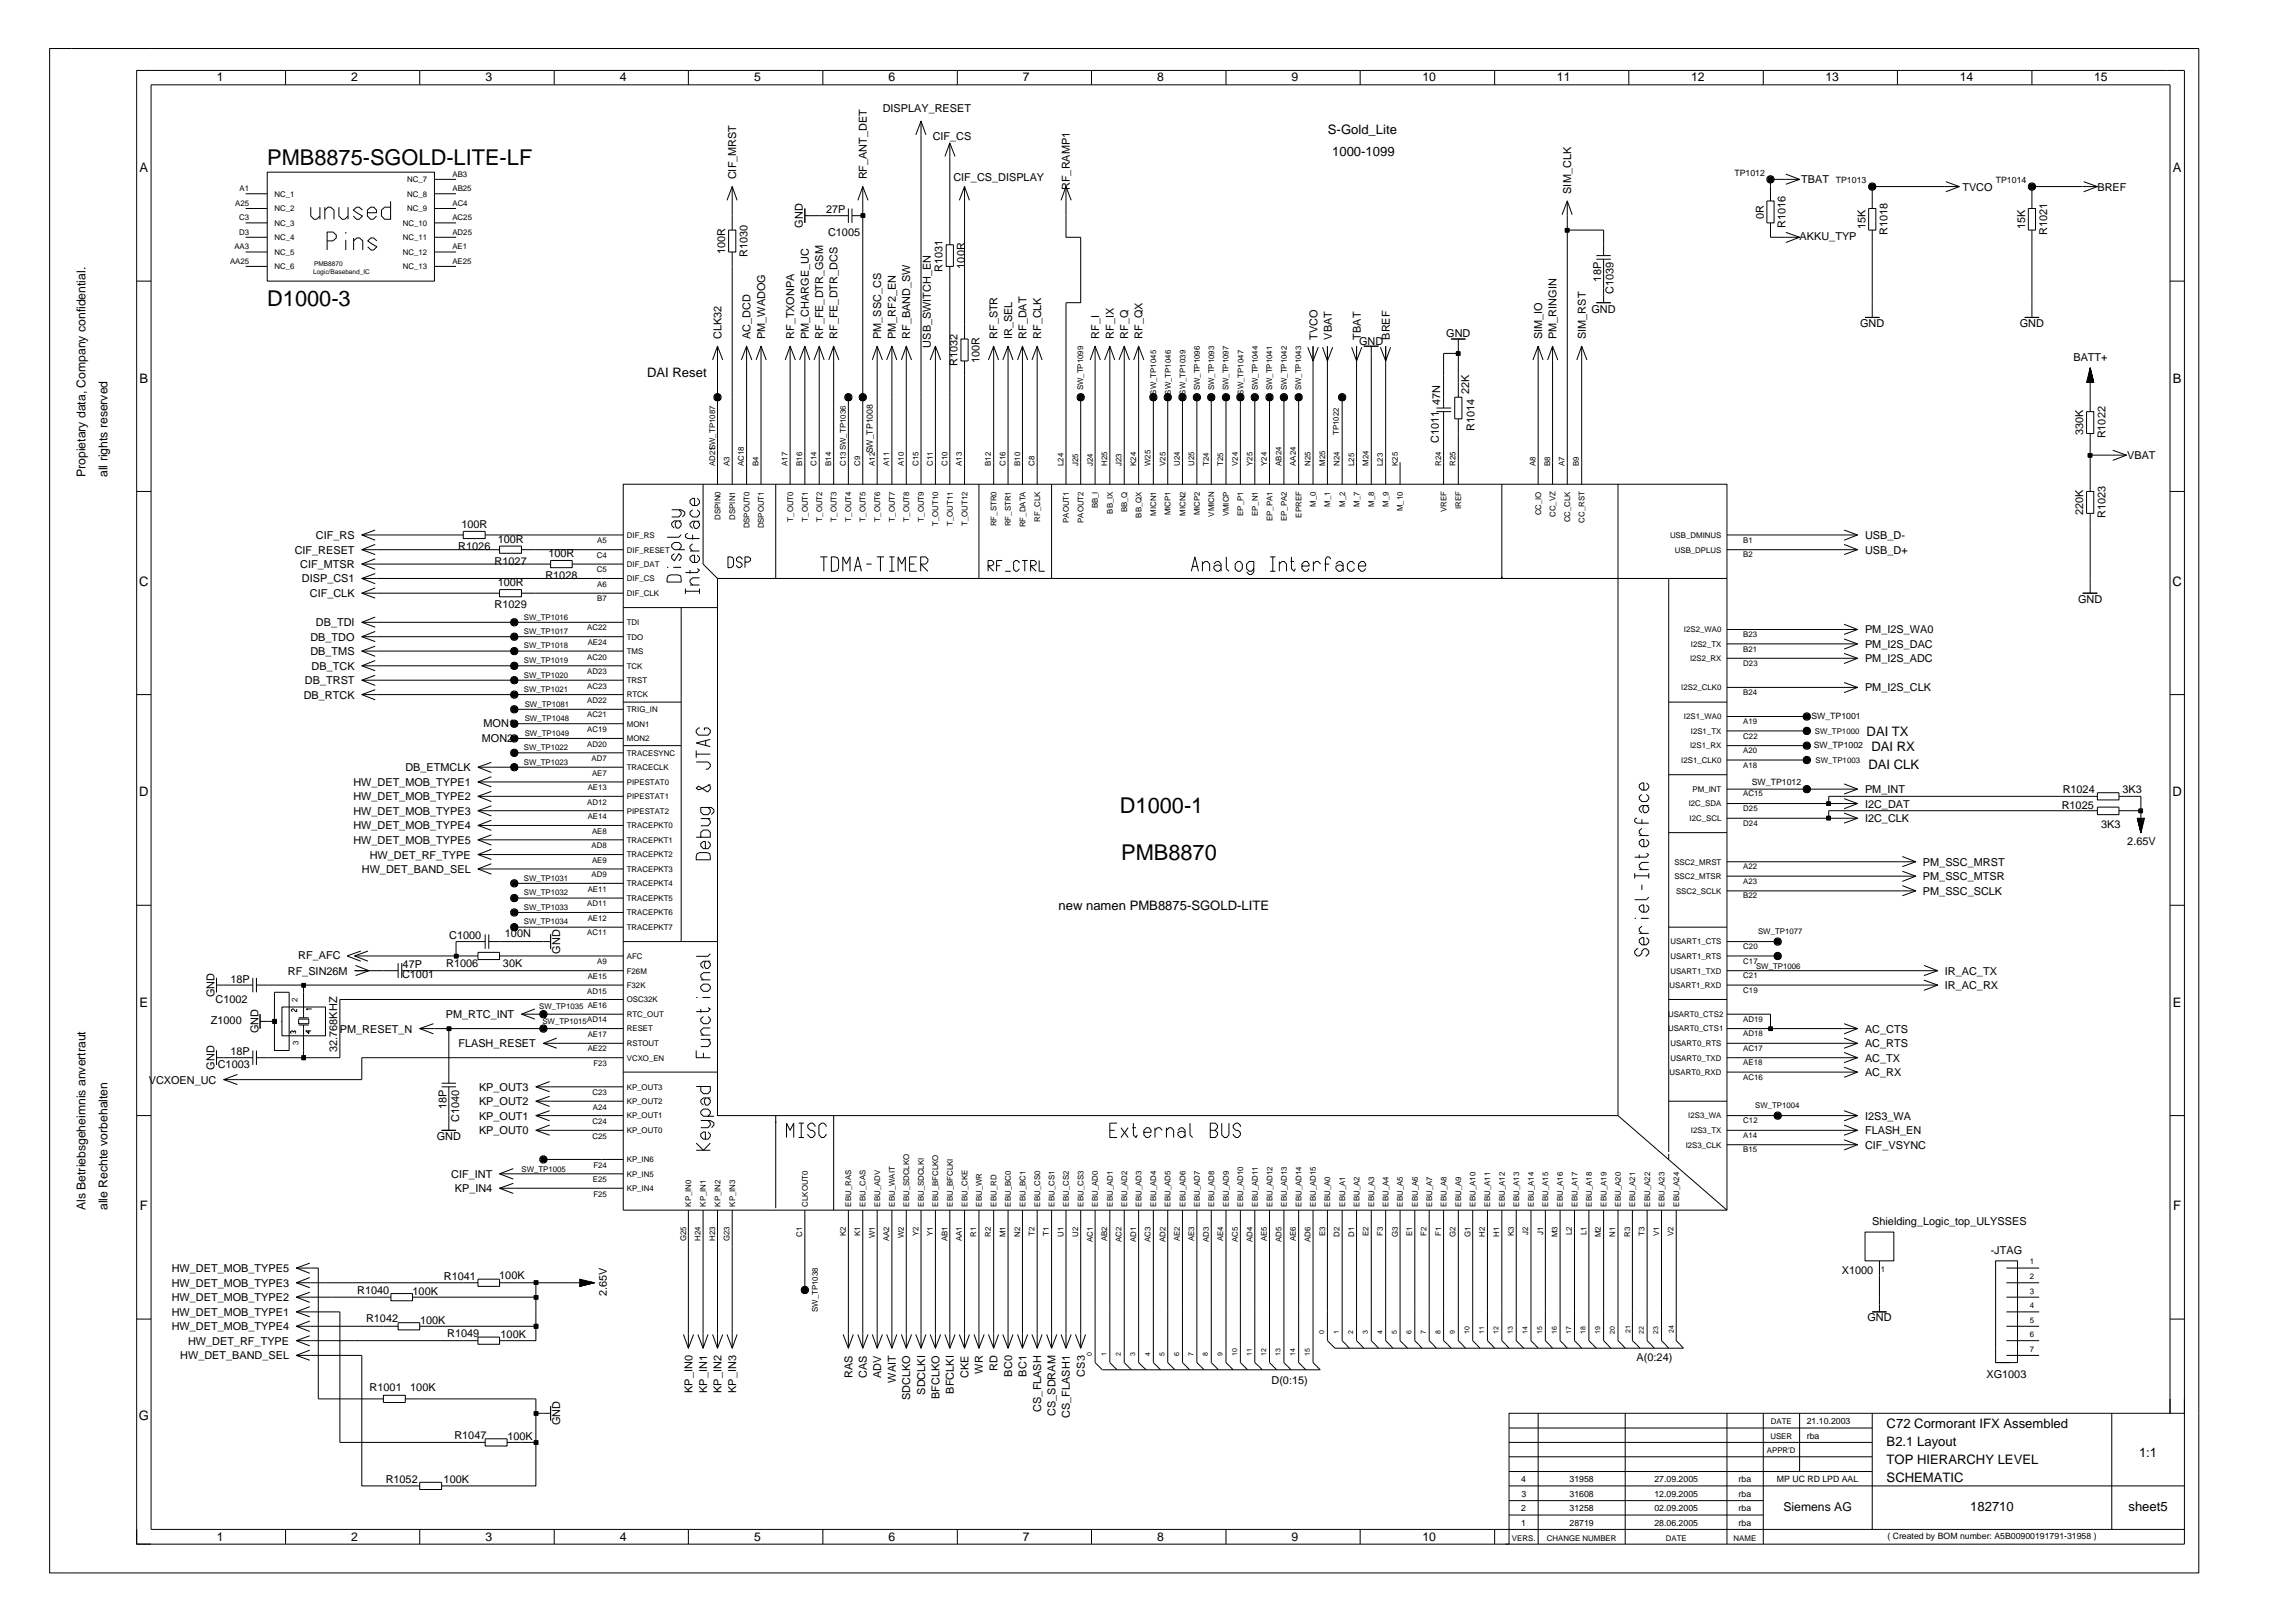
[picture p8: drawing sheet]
<svg xmlns="http://www.w3.org/2000/svg" width="594mm" height="420mm" viewBox="0 0 594 420" stroke-linecap="round" stroke-linejoin="round" font-family="sans-serif">
<defs><g id="words">
<g font-size="5.6">
<text x="69.1" y="42.7">PMB8875-SGOLD-LITE-LF</text>
<text x="69.1" y="79.3">D1000-3</text>
<text x="289.8" y="210.4">D1000-1</text>
<text x="290.1" y="222.7">PMB8870</text>
</g>
<g font-size="3.4">
<text x="343.6" y="34.7">S-Gold_Lite</text>
<text x="344.7" y="40.4">1000-1099</text>
<text x="36.1" y="44.6">A</text>
<text x="562.2" y="44.6">A</text>
<text x="36.1" y="99">B</text>
<text x="167.4" y="97.6">DAI Reset</text>
<text x="562.2" y="99">B</text>
<text x="36" y="151.7">C</text>
<text x="562.1" y="151.7">C</text>
<text x="483" y="190.5">DAI TX</text>
<text x="484.2" y="194.4">DAI RX</text>
<text x="483.4" y="199">DAI CLK</text>
<text x="36" y="206.1">D</text>
<text x="562.1" y="206.1">D</text>
<text x="273.9" y="235.4">new namen PMB8875-SGOLD-LITE</text>
<text x="36.1" y="260.6">E</text>
<text x="562.2" y="260.6">E</text>
<text x="36.2" y="313.2">F</text>
<text x="562.3" y="313.2">F</text>
<text x="35.9" y="367.7">G</text>
<text x="488.2" y="369.6">C72 Cormorant IFX Assembled</text>
<text x="488.2" y="374.3">B2.1 Layout</text>
<text x="553.5" y="377">1:1</text>
<text x="488.2" y="383.7">SCHEMATIC</text>
<text x="488.2" y="379">TOP HIERARCHY LEVEL</text>
<text x="509.8" y="391.2">182710</text>
<text x="550.7" y="391.2">sheet5</text>
</g>
<g font-size="3.2">
<text x="56.1" y="21">1</text>
<text x="90.9" y="21">2</text>
<text x="125.6" y="21">3</text>
<text x="160.4" y="21">4</text>
<text x="195.1" y="21">5</text>
<text x="229.9" y="21">6</text>
<text x="264.6" y="21">7</text>
<text x="299.4" y="21">8</text>
<text x="334.2" y="21">9</text>
<text x="368" y="21">10</text>
<text x="402.8" y="21">11</text>
<text x="437.6" y="21">12</text>
<text x="472.4" y="21">13</text>
<text x="507.1" y="21">14</text>
<text x="541.9" y="21">15</text>
<text x="22.2" y="123.5" transform="rotate(-90 22.2 123.5)">Propietary data, Company confidential.</text>
<text x="27.8" y="123.5" transform="rotate(-90 27.8 123.5)">all rights reserved</text>
<text x="22.2" y="313.2" transform="rotate(-90 22.2 313.2)">Als Betriebsgeheimnis anvertraut</text>
<text x="27.8" y="313.2" transform="rotate(-90 27.8 313.2)">alle Rechte vorbehalten</text>
<text x="461.4" y="391.2">Siemens AG</text>
<text x="56.1" y="398.7">1</text>
<text x="90.9" y="398.7">2</text>
<text x="125.6" y="398.7">3</text>
<text x="160.4" y="398.7">4</text>
<text x="195.1" y="398.7">5</text>
<text x="229.9" y="398.7">6</text>
<text x="264.6" y="398.7">7</text>
<text x="299.4" y="398.7">8</text>
<text x="334.2" y="398.7">9</text>
<text x="368" y="398.7">10</text>
</g>
<g font-size="2.8">
<text x="228.4" y="29.1">DISPLAY_RESET</text>
<text x="241.3" y="36.2">CIF_CS</text>
<text x="190.5" y="46.4" transform="rotate(-90 190.5 46.4)">CIF_MRST</text>
<text x="224.3" y="46.4" transform="rotate(-90 224.3 46.4)">RF_ANT_DET</text>
<text x="246.7" y="46.9">CIF_CS_DISPLAY</text>
<text x="466.1" y="47.4">TBAT</text>
<text x="276.8" y="49.2" transform="rotate(-90 276.8 49.2)">RF_RAMP1</text>
<text x="406.6" y="50.2" transform="rotate(-90 406.6 50.2)">SIM_CLK</text>
<text x="507.8" y="49.3">TVCO</text>
<text x="542.7" y="49.3">BREF</text>
<text x="207.7" y="59" transform="rotate(-90 207.7 59)">GND</text>
<text x="213.7" y="55.2">27P</text>
<text x="456.3" y="56.7" transform="rotate(-90 456.3 56.7)">0R</text>
<text x="461.9" y="59" transform="rotate(-90 461.9 59)">R1016</text>
<text x="482.7" y="59.3" transform="rotate(-90 482.7 59.3)">15K</text>
<text x="524" y="59.3" transform="rotate(-90 524 59.3)">15K</text>
<text x="187.6" y="65.8" transform="rotate(-90 187.6 65.8)">100R</text>
<text x="214.3" y="61">C1005</text>
<text x="465.6" y="62.2">AKKU_TYP</text>
<text x="488.4" y="60.9" transform="rotate(-90 488.4 60.9)">R1018</text>
<text x="529.7" y="60.9" transform="rotate(-90 529.7 60.9)">R1021</text>
<text x="193.4" y="66.6" transform="rotate(-90 193.4 66.6)">R1030</text>
<text x="243.9" y="70.3" transform="rotate(-90 243.9 70.3)">R1031</text>
<text x="249.7" y="69.5" transform="rotate(-90 249.7 69.5)">100R</text>
<text x="414.3" y="72.9" transform="rotate(-90 414.3 72.9)">18P</text>
<text x="417.5" y="76.1" transform="rotate(-90 417.5 76.1)">C1039</text>
<text x="411.8" y="80.9">GND</text>
<text x="186.7" y="87.7" transform="rotate(-90 186.7 87.7)">CLK32</text>
<text x="194.2" y="87.7" transform="rotate(-90 194.2 87.7)">AC_DCD</text>
<text x="197.9" y="87.7" transform="rotate(-90 197.9 87.7)">PM_WADOG</text>
<text x="205.5" y="87.7" transform="rotate(-90 205.5 87.7)">RF_TXONPA</text>
<text x="209.3" y="87.7" transform="rotate(-90 209.3 87.7)">PM_CHARGE_UC</text>
<text x="213" y="87.7" transform="rotate(-90 213 87.7)">RF_FE_DTR_GSM</text>
<text x="216.7" y="87.7" transform="rotate(-90 216.7 87.7)">RF_FE_DTR_DCS</text>
<text x="228" y="87.7" transform="rotate(-90 228 87.7)">PM_SSC_CS</text>
<text x="231.8" y="87.7" transform="rotate(-90 231.8 87.7)">PM_RF2_EN</text>
<text x="235.5" y="87.7" transform="rotate(-90 235.5 87.7)">RF_BAND_SW</text>
<text x="240.9" y="89.9" transform="rotate(-90 240.9 89.9)">USB_SWITCH_EN</text>
<text x="258.1" y="87.7" transform="rotate(-90 258.1 87.7)">RF_STR</text>
<text x="261.9" y="87.7" transform="rotate(-90 261.9 87.7)">IR_SEL</text>
<text x="265.6" y="87.7" transform="rotate(-90 265.6 87.7)">RF_DAT</text>
<text x="269.4" y="87.7" transform="rotate(-90 269.4 87.7)">RF_CLK</text>
<text x="284.4" y="87.7" transform="rotate(-90 284.4 87.7)">RF_I</text>
<text x="288.2" y="87.7" transform="rotate(-90 288.2 87.7)">RF_IX</text>
<text x="291.9" y="87.7" transform="rotate(-90 291.9 87.7)">RF_Q</text>
<text x="295.6" y="87.7" transform="rotate(-90 295.6 87.7)">RF_QX</text>
<text x="340.9" y="87.9" transform="rotate(-90 340.9 87.9)">TVCO</text>
<text x="344.6" y="87.9" transform="rotate(-90 344.6 87.9)">VBAT</text>
<text x="351.7" y="89.2">GND</text>
<text x="352.1" y="87.9" transform="rotate(-90 352.1 87.9)">TBAT</text>
<text x="359.7" y="87.9" transform="rotate(-90 359.7 87.9)">BREF</text>
<text x="374.2" y="87.3">GND</text>
<text x="399" y="87.7" transform="rotate(-90 399 87.7)">SIM_IO</text>
<text x="402.7" y="87.7" transform="rotate(-90 402.7 87.7)">PM_RINGIN</text>
<text x="410.3" y="87.7" transform="rotate(-90 410.3 87.7)">SIM_RST</text>
<text x="481.3" y="84.6">GND</text>
<text x="522.6" y="84.6">GND</text>
<text x="247.7" y="94.7" transform="rotate(-90 247.7 94.7)">R1032</text>
<text x="253.4" y="93.9" transform="rotate(-90 253.4 93.9)">100R</text>
<text x="536.5" y="93.4">BATT+</text>
<text x="380.1" y="101.9" transform="rotate(-90 380.1 101.9)">22K</text>
<text x="372.6" y="104.8" transform="rotate(-90 372.6 104.8)">47N</text>
<text x="381.5" y="111.5" transform="rotate(-90 381.5 111.5)">R1014</text>
<text x="539" y="112.6" transform="rotate(-90 539 112.6)">330K</text>
<text x="544.8" y="113.5" transform="rotate(-90 544.8 113.5)">R1022</text>
<text x="372.3" y="114.6" transform="rotate(-90 372.3 114.6)">C1011</text>
<text x="550.4" y="118.8">VBAT</text>
<text x="119.4" y="136.7">100R</text>
<text x="539" y="133.3" transform="rotate(-90 539 133.3)">220K</text>
<text x="544.8" y="134.1" transform="rotate(-90 544.8 134.1)">R1023</text>
<text x="76.2" y="143.3">CIF_RESET</text>
<text x="81.7" y="139.5">CIF_RS</text>
<text x="118.6" y="142.4">R1026</text>
<text x="128.8" y="140.4">100R</text>
<text x="482.6" y="139.5">USB_D-</text>
<text x="482.6" y="143.3">USB_D+</text>
<text x="77.7" y="147">CIF_MTSR</text>
<text x="128" y="146.2">R1027</text>
<text x="141.1" y="149.9">R1028</text>
<text x="141.9" y="144.2">100R</text>
<text x="78.1" y="150.7">DISP_CS1</text>
<text x="80.2" y="154.6">CIF_CLK</text>
<text x="128.8" y="151.7">100R</text>
<text x="128" y="157.4">R1029</text>
<text x="537.7" y="156">GND</text>
<text x="80.3" y="165.8">DB_TDO</text>
<text x="81.7" y="162.1">DB_TDI</text>
<text x="482.6" y="167.7">PM_I2S_DAC</text>
<text x="482.6" y="164">PM_I2S_WA0</text>
<text x="80.3" y="169.5">DB_TMS</text>
<text x="80.6" y="173.4">DB_TCK</text>
<text x="482.6" y="171.4">PM_I2S_ADC</text>
<text x="78.9" y="177.1">DB_TRST</text>
<text x="482.6" y="178.9">PM_I2S_CLK</text>
<text x="78.6" y="180.8">DB_RTCK</text>
<text x="124.7" y="192">MON2</text>
<text x="125.1" y="188.2">MON1</text>
<text x="91.4" y="203.4">HW_DET_MOB_TYPE1</text>
<text x="104.9" y="199.6">DB_ETMCLK</text>
<text x="91.4" y="207.1">HW_DET_MOB_TYPE2</text>
<text x="482.6" y="209">I2C_DAT</text>
<text x="482.6" y="205.3">PM_INT</text>
<text x="533.5" y="209.4">R1025</text>
<text x="533.7" y="205.3">R1024</text>
<text x="549.2" y="205.4">3K3</text>
<text x="91.4" y="210.9">HW_DET_MOB_TYPE3</text>
<text x="91.4" y="214.7">HW_DET_MOB_TYPE4</text>
<text x="482.6" y="212.8">I2C_CLK</text>
<text x="543.6" y="214.4">3K3</text>
<text x="91.4" y="218.4">HW_DET_MOB_TYPE5</text>
<text x="550.4" y="218.8">2.65V</text>
<text x="93.6" y="225.9">HW_DET_BAND_SEL</text>
<text x="95.7" y="222.2">HW_DET_RF_TYPE</text>
<text x="497.6" y="227.8">PM_SSC_MTSR</text>
<text x="497.6" y="224.1">PM_SSC_MRST</text>
<text x="497.6" y="231.6">PM_SSC_SCLK</text>
<text x="116.2" y="242.9">C1000</text>
<text x="130.7" y="242.5">100N</text>
<text x="77.2" y="248.2">RF_AFC</text>
<text x="104.2" y="250.5">47P</text>
<text x="115.5" y="250.3">R1006</text>
<text x="130.1" y="250.3">30K</text>
<text x="145" y="246.8" transform="rotate(-90 145 246.8)">GND</text>
<text x="59.6" y="254.4">18P</text>
<text x="74.5" y="252.3">RF_SIN26M</text>
<text x="104" y="253.2">C1001</text>
<text x="503.2" y="256">IR_AC_RX</text>
<text x="503.2" y="252.3">IR_AC_TX</text>
<text x="55.5" y="258.1" transform="rotate(-90 55.5 258.1)">GND</text>
<text x="55.8" y="259.6">C1002</text>
<text x="115.4" y="263.5">PM_RTC_INT</text>
<text x="54.6" y="265.1">Z1000</text>
<text x="66.9" y="267.5" transform="rotate(-90 66.9 267.5)">GND</text>
<text x="87.9" y="267.2">PM_RESET_N</text>
<text x="482.6" y="267.2">AC_CTS</text>
<text x="59.6" y="273.2">18P</text>
<text x="87.3" y="272.2" transform="rotate(-90 87.3 272.2)">32.768KHZ</text>
<text x="118.6" y="271.1">FLASH_RESET</text>
<text x="482.6" y="271.1">AC_RTS</text>
<text x="482.6" y="274.8">AC_TX</text>
<text x="38.5" y="280.5">VCXOEN_UC</text>
<text x="55.5" y="276.9" transform="rotate(-90 55.5 276.9)">GND</text>
<text x="56.4" y="276.4">C1003</text>
<text x="482.6" y="278.5">AC_RX</text>
<text x="115.5" y="287.1" transform="rotate(-90 115.5 287.1)">18P</text>
<text x="124" y="286">KP_OUT2</text>
<text x="124" y="282.3">KP_OUT3</text>
<text x="118.8" y="290.4" transform="rotate(-90 118.8 290.4)">C1040</text>
<text x="124" y="289.8">KP_OUT1</text>
<text x="124" y="293.6">KP_OUT0</text>
<text x="482.6" y="293.6">FLASH_EN</text>
<text x="482.6" y="289.8">I2S3_WA</text>
<text x="113" y="295">GND</text>
<text x="482.6" y="297.3">CIF_VSYNC</text>
<text x="116.7" y="304.8">CIF_INT</text>
<text x="117.7" y="308.6">KP_IN4</text>
<text x="484.4" y="316.9">Shielding_Logic_top_ULYSSES</text>
<text x="44.4" y="329.2">HW_DET_MOB_TYPE5</text>
<text x="476.6" y="329.7">X1000</text>
<text x="515.1" y="324.5">-JTAG</text>
<text x="44.4" y="333">HW_DET_MOB_TYPE3</text>
<text x="92.4" y="335">R1040</text>
<text x="106.8" y="335.2">100K</text>
<text x="114.9" y="331.3">R1041</text>
<text x="129.2" y="331">100K</text>
<text x="157" y="335.5" transform="rotate(-90 157 335.5)">2.65V</text>
<text x="44.4" y="336.8">HW_DET_MOB_TYPE2</text>
<text x="44.4" y="340.6">HW_DET_MOB_TYPE1</text>
<text x="44.4" y="344.3">HW_DET_MOB_TYPE4</text>
<text x="94.7" y="342.3">R1042</text>
<text x="108.7" y="342.7">100K</text>
<text x="115.7" y="346.1">R1049</text>
<text x="129.5" y="346.2">100K</text>
<text x="483.2" y="342">GND</text>
<text x="46.6" y="351.8">HW_DET_BAND_SEL</text>
<text x="48.7" y="348">HW_DET_RF_TYPE</text>
<text x="423.5" y="352.2">A(0:24)</text>
<text x="95.6" y="359.9">R1001</text>
<text x="220.5" y="356.6" transform="rotate(-90 220.5 356.6)">RAS</text>
<text x="224.3" y="356.6" transform="rotate(-90 224.3 356.6)">CAS</text>
<text x="228" y="356.6" transform="rotate(-90 228 356.6)">ADV</text>
<text x="231.8" y="357.8" transform="rotate(-90 231.8 357.8)">WAIT</text>
<text x="250.6" y="356.6" transform="rotate(-90 250.6 356.6)">CKE</text>
<text x="254.3" y="355.5" transform="rotate(-90 254.3 355.5)">WR</text>
<text x="258.1" y="354.9" transform="rotate(-90 258.1 354.9)">RD</text>
<text x="261.9" y="356.3" transform="rotate(-90 261.9 356.3)">BC0</text>
<text x="265.6" y="356.3" transform="rotate(-90 265.6 356.3)">BC1</text>
<text x="280.7" y="356.3" transform="rotate(-90 280.7 356.3)">CS3</text>
<text x="329" y="358.3">D(0:15)</text>
<text x="514" y="356.6">XG1003</text>
<text x="106.2" y="360.1">100K</text>
<text x="179.1" y="360.5" transform="rotate(-90 179.1 360.5)">KP_IN0</text>
<text x="183" y="360.5" transform="rotate(-90 183 360.5)">KP_IN1</text>
<text x="186.7" y="360.5" transform="rotate(-90 186.7 360.5)">KP_IN2</text>
<text x="190.5" y="360.5" transform="rotate(-90 190.5 360.5)">KP_IN3</text>
<text x="235.5" y="362.4" transform="rotate(-90 235.5 362.4)">SDCLKO</text>
<text x="239.3" y="361" transform="rotate(-90 239.3 361)">SDCLKI</text>
<text x="243.1" y="362.1" transform="rotate(-90 243.1 362.1)">BFCLKO</text>
<text x="246.8" y="360.7" transform="rotate(-90 246.8 360.7)">BFCLKI</text>
<text x="269.4" y="365.4" transform="rotate(-90 269.4 365.4)">CS_FLASH</text>
<text x="145" y="368.9" transform="rotate(-90 145 368.9)">GND</text>
<text x="273.1" y="366.5" transform="rotate(-90 273.1 366.5)">CS_SDRAM</text>
<text x="276.9" y="366.9" transform="rotate(-90 276.9 366.9)">CS_FLASH1</text>
<text x="117.6" y="372.4">R1047</text>
<text x="131.3" y="372.7">100K</text>
<text x="99.8" y="383.9">R1052</text>
<text x="114.8" y="383.8">100K</text>
</g>
<g font-size="2.3">
<text x="448.8" y="45.5">TP1012</text>
<text x="475" y="47.3">TP1013</text>
<text x="516.4" y="47.3">TP1014</text>
<text x="468.7" y="186.2">SW_TP1001</text>
<text x="469.3" y="193.7">SW_TP1002</text>
<text x="453.3" y="203.3">SW_TP1012</text>
<text x="467.5" y="368.7">21.10.2003</text>
<text x="467.5" y="372.4">rba</text>
<text x="393.6" y="383.7">4</text>
<text x="406.1" y="383.7">31958</text>
<text x="428.1" y="383.7">27.09.2005</text>
<text x="449.9" y="383.7">rba</text>
<text x="459.8" y="383.7">MP UC RD LPD AAL</text>
<text x="393.6" y="387.4">3</text>
<text x="406.1" y="387.4">31608</text>
<text x="428.1" y="387.4">12.09.2005</text>
<text x="449.9" y="387.4">rba</text>
<text x="393.6" y="394.9">1</text>
<text x="393.6" y="391.2">2</text>
<text x="406.1" y="394.9">28719</text>
<text x="406.1" y="391.2">31258</text>
<text x="428.1" y="394.9">28.06.2005</text>
<text x="428.1" y="391.2">02.09.2005</text>
<text x="449.9" y="394.9">rba</text>
<text x="449.9" y="391.2">rba</text>
<text x="488.4" y="398.2">( Created by BOM number: A5B00900191791-31958 )</text>
</g>
<g font-size="2">
<text x="105.4" y="47.2">NC_7</text>
<text x="117.1" y="45.7">AB3</text>
<text x="60.9" y="53.3">A25</text>
<text x="62" y="49.5">A1</text>
<text x="71" y="50.9">NC_1</text>
<text x="105.4" y="50.9">NC_8</text>
<text x="117.1" y="49.5">AB25</text>
<text x="117.1" y="53.3">AC4</text>
<text x="61.9" y="57">C3</text>
<text x="71" y="54.7">NC_2</text>
<text x="71" y="58.4">NC_3</text>
<text x="104.2" y="58.4">NC_10</text>
<text x="105.4" y="54.7">NC_9</text>
<text x="117.1" y="57">AC25</text>
<text x="60.7" y="64.5">AA3</text>
<text x="61.9" y="60.8">D3</text>
<text x="71" y="62.2">NC_4</text>
<text x="71" y="66">NC_5</text>
<text x="104.2" y="62.2">NC_11</text>
<text x="104.2" y="66">NC_12</text>
<text x="117.1" y="60.8">AD25</text>
<text x="117.1" y="64.5">AE1</text>
<text x="59.5" y="68.3">AA25</text>
<text x="71" y="69.7">NC_6</text>
<text x="104.2" y="69.7">NC_13</text>
<text x="117.1" y="68.3">AE25</text>
<text x="280.3" y="101" transform="rotate(-90 280.3 101)">SW_TP1099</text>
<text x="310.4" y="101" transform="rotate(-90 310.4 101)">SW_TP1096</text>
<text x="314.2" y="101" transform="rotate(-90 314.2 101)">SW_TP1093</text>
<text x="317.9" y="101" transform="rotate(-90 317.9 101)">SW_TP1097</text>
<text x="325.4" y="101" transform="rotate(-90 325.4 101)">SW_TP1044</text>
<text x="329.1" y="101" transform="rotate(-90 329.1 101)">SW_TP1041</text>
<text x="333" y="101" transform="rotate(-90 333 101)">SW_TP1042</text>
<text x="336.7" y="101" transform="rotate(-90 336.7 101)">SW_TP1043</text>
<text x="299.2" y="102.1" transform="rotate(-90 299.2 102.1)">SW_TP1045</text>
<text x="303" y="102.1" transform="rotate(-90 303 102.1)">SW_TP1046</text>
<text x="306.7" y="102.1" transform="rotate(-90 306.7 102.1)">SW_TP1039</text>
<text x="321.8" y="102.1" transform="rotate(-90 321.8 102.1)">SW_TP1047</text>
<text x="346.4" y="112.6" transform="rotate(-90 346.4 112.6)">TP1022</text>
<text x="185" y="116.5" transform="rotate(-90 185 116.5)">SW_TP1087</text>
<text x="185" y="120.6" transform="rotate(-90 185 120.6)">AD21</text>
<text x="188.8" y="120.6" transform="rotate(-90 188.8 120.6)">A3</text>
<text x="192.5" y="120.6" transform="rotate(-90 192.5 120.6)">AC18</text>
<text x="196.3" y="120.6" transform="rotate(-90 196.3 120.6)">B4</text>
<text x="203.7" y="120.6" transform="rotate(-90 203.7 120.6)">A17</text>
<text x="207.6" y="120.6" transform="rotate(-90 207.6 120.6)">B16</text>
<text x="211.3" y="120.6" transform="rotate(-90 211.3 120.6)">C14</text>
<text x="215.1" y="120.6" transform="rotate(-90 215.1 120.6)">B14</text>
<text x="218.8" y="120.6" transform="rotate(-90 218.8 120.6)">C13 SW_TP1036</text>
<text x="222.5" y="120.6" transform="rotate(-90 222.5 120.6)">C9</text>
<text x="226.4" y="120.6" transform="rotate(-90 226.4 120.6)">A12SW_TP1008</text>
<text x="230.1" y="120.6" transform="rotate(-90 230.1 120.6)">A11</text>
<text x="233.9" y="120.6" transform="rotate(-90 233.9 120.6)">A10</text>
<text x="237.6" y="120.6" transform="rotate(-90 237.6 120.6)">C15</text>
<text x="241.3" y="120.6" transform="rotate(-90 241.3 120.6)">C11</text>
<text x="245.2" y="120.6" transform="rotate(-90 245.2 120.6)">C10</text>
<text x="248.9" y="120.6" transform="rotate(-90 248.9 120.6)">A13</text>
<text x="256.4" y="120.6" transform="rotate(-90 256.4 120.6)">B12</text>
<text x="260.1" y="120.6" transform="rotate(-90 260.1 120.6)">C16</text>
<text x="263.9" y="120.6" transform="rotate(-90 263.9 120.6)">B10</text>
<text x="267.7" y="120.6" transform="rotate(-90 267.7 120.6)">C8</text>
<text x="275.2" y="120.6" transform="rotate(-90 275.2 120.6)">L24</text>
<text x="278.9" y="120.6" transform="rotate(-90 278.9 120.6)">J25</text>
<text x="282.7" y="120.6" transform="rotate(-90 282.7 120.6)">J24</text>
<text x="286.5" y="120.6" transform="rotate(-90 286.5 120.6)">H25</text>
<text x="290.2" y="120.6" transform="rotate(-90 290.2 120.6)">J23</text>
<text x="294" y="120.6" transform="rotate(-90 294 120.6)">K24</text>
<text x="297.7" y="120.6" transform="rotate(-90 297.7 120.6)">W25</text>
<text x="301.5" y="120.6" transform="rotate(-90 301.5 120.6)">V25</text>
<text x="305.3" y="120.6" transform="rotate(-90 305.3 120.6)">U24</text>
<text x="309" y="120.6" transform="rotate(-90 309 120.6)">U25</text>
<text x="312.8" y="120.6" transform="rotate(-90 312.8 120.6)">T24</text>
<text x="316.5" y="120.6" transform="rotate(-90 316.5 120.6)">T25</text>
<text x="320.3" y="120.6" transform="rotate(-90 320.3 120.6)">V24</text>
<text x="324.1" y="120.6" transform="rotate(-90 324.1 120.6)">Y25</text>
<text x="327.8" y="120.6" transform="rotate(-90 327.8 120.6)">Y24</text>
<text x="331.6" y="120.6" transform="rotate(-90 331.6 120.6)">AB24</text>
<text x="335.3" y="120.6" transform="rotate(-90 335.3 120.6)">AA24</text>
<text x="339" y="120.6" transform="rotate(-90 339 120.6)">N25</text>
<text x="342.9" y="120.6" transform="rotate(-90 342.9 120.6)">M25</text>
<text x="346.6" y="120.6" transform="rotate(-90 346.6 120.6)">N24</text>
<text x="350.4" y="120.6" transform="rotate(-90 350.4 120.6)">L25</text>
<text x="354.1" y="120.6" transform="rotate(-90 354.1 120.6)">M24</text>
<text x="357.8" y="120.6" transform="rotate(-90 357.8 120.6)">L23</text>
<text x="361.7" y="120.6" transform="rotate(-90 361.7 120.6)">K25</text>
<text x="372.9" y="120.6" transform="rotate(-90 372.9 120.6)">R24</text>
<text x="376.6" y="120.6" transform="rotate(-90 376.6 120.6)">R25</text>
<text x="397.3" y="120.6" transform="rotate(-90 397.3 120.6)">A8</text>
<text x="401.1" y="120.6" transform="rotate(-90 401.1 120.6)">B8</text>
<text x="404.8" y="120.6" transform="rotate(-90 404.8 120.6)">A7</text>
<text x="408.6" y="120.6" transform="rotate(-90 408.6 120.6)">B9</text>
<text x="284.1" y="131.6" transform="rotate(-90 284.1 131.6)">BB_I</text>
<text x="340.5" y="131.1" transform="rotate(-90 340.5 131.1)">M_0</text>
<text x="344.2" y="131.1" transform="rotate(-90 344.2 131.1)">M_1</text>
<text x="348" y="131.1" transform="rotate(-90 348 131.1)">M_2</text>
<text x="351.7" y="131.1" transform="rotate(-90 351.7 131.1)">M_7</text>
<text x="355.6" y="131.1" transform="rotate(-90 355.6 131.1)">M_8</text>
<text x="359.3" y="131.1" transform="rotate(-90 359.3 131.1)">M_9</text>
<text x="378.1" y="131.8" transform="rotate(-90 378.1 131.8)">IREF</text>
<text x="186.4" y="134.5" transform="rotate(-90 186.4 134.5)">DSPIN0</text>
<text x="190.2" y="134.5" transform="rotate(-90 190.2 134.5)">DSPIN1</text>
<text x="193.9" y="136.8" transform="rotate(-90 193.9 136.8)">DSPOUT0</text>
<text x="197.7" y="136.8" transform="rotate(-90 197.7 136.8)">DSPOUT1</text>
<text x="205.2" y="135" transform="rotate(-90 205.2 135)">T_OUT0</text>
<text x="209" y="135" transform="rotate(-90 209 135)">T_OUT1</text>
<text x="212.7" y="135" transform="rotate(-90 212.7 135)">T_OUT2</text>
<text x="216.4" y="135" transform="rotate(-90 216.4 135)">T_OUT3</text>
<text x="220.3" y="135" transform="rotate(-90 220.3 135)">T_OUT4</text>
<text x="224" y="135" transform="rotate(-90 224 135)">T_OUT5</text>
<text x="227.7" y="135" transform="rotate(-90 227.7 135)">T_OUT6</text>
<text x="231.5" y="135" transform="rotate(-90 231.5 135)">T_OUT7</text>
<text x="235.2" y="135" transform="rotate(-90 235.2 135)">T_OUT8</text>
<text x="239.1" y="135" transform="rotate(-90 239.1 135)">T_OUT9</text>
<text x="242.8" y="136.1" transform="rotate(-90 242.8 136.1)">T_OUT10</text>
<text x="246.5" y="136.1" transform="rotate(-90 246.5 136.1)">T_OUT11</text>
<text x="250.3" y="136.1" transform="rotate(-90 250.3 136.1)">T_OUT12</text>
<text x="257.9" y="136.2" transform="rotate(-90 257.9 136.2)">RF_STR0</text>
<text x="261.6" y="136.2" transform="rotate(-90 261.6 136.2)">RF_STR1</text>
<text x="265.3" y="136.4" transform="rotate(-90 265.3 136.4)">RF_DATA</text>
<text x="269.1" y="135" transform="rotate(-90 269.1 135)">RF_CLK</text>
<text x="276.6" y="135.3" transform="rotate(-90 276.6 135.3)">PAOUT1</text>
<text x="280.4" y="135.3" transform="rotate(-90 280.4 135.3)">PAOUT2</text>
<text x="287.9" y="132.9" transform="rotate(-90 287.9 132.9)">BB_IX</text>
<text x="291.6" y="132.6" transform="rotate(-90 291.6 132.6)">BB_Q</text>
<text x="295.4" y="134" transform="rotate(-90 295.4 134)">BB_QX</text>
<text x="299.2" y="133.5" transform="rotate(-90 299.2 133.5)">MICN1</text>
<text x="302.9" y="133.4" transform="rotate(-90 302.9 133.4)">MICP1</text>
<text x="306.7" y="133.5" transform="rotate(-90 306.7 133.5)">MICN2</text>
<text x="310.4" y="133.4" transform="rotate(-90 310.4 133.4)">MICP2</text>
<text x="314.2" y="133.7" transform="rotate(-90 314.2 133.7)">VMICN</text>
<text x="318" y="133.6" transform="rotate(-90 318 133.6)">VMICP</text>
<text x="321.7" y="133.5" transform="rotate(-90 321.7 133.5)">EP_P1</text>
<text x="325.4" y="133.6" transform="rotate(-90 325.4 133.6)">EP_N1</text>
<text x="329.2" y="134.9" transform="rotate(-90 329.2 134.9)">EP_PA1</text>
<text x="333" y="134.9" transform="rotate(-90 333 134.9)">EP_PA2</text>
<text x="336.8" y="134" transform="rotate(-90 336.8 134)">EPREF</text>
<text x="363" y="132.3" transform="rotate(-90 363 132.3)">M_10</text>
<text x="374.3" y="132.6" transform="rotate(-90 374.3 132.6)">VREF</text>
<text x="398.7" y="133.4" transform="rotate(-90 398.7 133.4)">CC_IO</text>
<text x="402.5" y="133.8" transform="rotate(-90 402.5 133.8)">CC_VZ</text>
<text x="406.3" y="135.2" transform="rotate(-90 406.3 135.2)">CC_CLK</text>
<text x="410" y="135.3" transform="rotate(-90 410 135.3)">CC_RST</text>
<text x="154.5" y="140.6">A5</text>
<text x="162.2" y="143">DIF_RESET</text>
<text x="162.2" y="139.2">DIF_RS</text>
<text x="432.1" y="139.2">USB_DMINUS</text>
<text x="433.3" y="143">USB_DPLUS</text>
<text x="451.1" y="140.4">B1</text>
<text x="154.4" y="148.2">C5</text>
<text x="154.4" y="144.4">C4</text>
<text x="162.2" y="146.7">DIF_DAT</text>
<text x="451.1" y="144.2">B2</text>
<text x="154.5" y="155.6">B7</text>
<text x="154.5" y="151.9">A6</text>
<text x="162.2" y="154.3">DIF_CLK</text>
<text x="162.2" y="150.5">DIF_CS</text>
<text x="135.5" y="160.4">SW_TP1016</text>
<text x="162.2" y="161.8">TDI</text>
<text x="135.5" y="164.1">SW_TP1017</text>
<text x="135.5" y="167.8">SW_TP1018</text>
<text x="152" y="163.2">AC22</text>
<text x="152.1" y="167">AE24</text>
<text x="162.2" y="165.5">TDO</text>
<text x="435.7" y="163.7">I2S2_WA0</text>
<text x="437.5" y="167.4">I2S2_TX</text>
<text x="451.1" y="164.8">B23</text>
<text x="135.5" y="171.6">SW_TP1019</text>
<text x="152" y="170.7">AC20</text>
<text x="162.2" y="173.1">TCK</text>
<text x="162.2" y="169.3">TMS</text>
<text x="437.3" y="171.1">I2S2_RX</text>
<text x="451.1" y="172.4">D23</text>
<text x="451.1" y="168.6">B21</text>
<text x="135.5" y="175.4">SW_TP1020</text>
<text x="135.5" y="179.2">SW_TP1021</text>
<text x="152" y="178.2">AC23</text>
<text x="152" y="174.4">AD23</text>
<text x="162.2" y="176.8">TRST</text>
<text x="435" y="178.7">I2S2_CLK0</text>
<text x="451.1" y="179.9">B24</text>
<text x="135.8" y="182.9">SW_TP1081</text>
<text x="152" y="185.7">AC21</text>
<text x="152" y="182">AD22</text>
<text x="162.2" y="184.3">TRIG_IN</text>
<text x="162.2" y="180.5">RTCK</text>
<text x="135.8" y="186.7">SW_TP1048</text>
<text x="135.8" y="190.4">SW_TP1049</text>
<text x="152" y="189.5">AC19</text>
<text x="162.2" y="188.1">MON1</text>
<text x="162.2" y="191.9">MON2</text>
<text x="435.7" y="186.2">I2S1_WA0</text>
<text x="437.5" y="189.9">I2S1_TX</text>
<text x="451.1" y="191.2">C22</text>
<text x="451.1" y="187.4">A19</text>
<text x="469.6" y="190">SW_TP1000</text>
<text x="135.5" y="194.1">SW_TP1022</text>
<text x="135.5" y="198">SW_TP1023</text>
<text x="152" y="193.2">AD20</text>
<text x="153.1" y="197">AD7</text>
<text x="162.2" y="195.6">TRACESYNC</text>
<text x="435" y="197.4">I2S1_CLK0</text>
<text x="437.3" y="193.7">I2S1_RX</text>
<text x="451.1" y="194.9">A20</text>
<text x="469.8" y="197.5">SW_TP1003</text>
<text x="153.2" y="200.8">AE7</text>
<text x="162.2" y="203.1">PIPESTAT0</text>
<text x="162.2" y="199.3">TRACECLK</text>
<text x="451.1" y="198.7">A18</text>
<text x="152" y="208.3">AD12</text>
<text x="152.1" y="204.5">AE13</text>
<text x="162.2" y="206.8">PIPESTAT1</text>
<text x="436.9" y="208.7">I2C_SDA</text>
<text x="438" y="205">PM_INT</text>
<text x="451.1" y="210">D25</text>
<text x="451.1" y="206.1">AC15</text>
<text x="152.1" y="212">AE14</text>
<text x="153.2" y="215.8">AE8</text>
<text x="162.2" y="210.6">PIPESTAT2</text>
<text x="162.2" y="214.4">TRACEPKT0</text>
<text x="437.2" y="212.5">I2C_SCL</text>
<text x="451.1" y="213.7">D24</text>
<text x="153.1" y="219.5">AD8</text>
<text x="162.2" y="218.1">TRACEPKT1</text>
<text x="162.2" y="221.9">TRACEPKT2</text>
<text x="153.1" y="227.1">AD9</text>
<text x="153.2" y="223.3">AE9</text>
<text x="162.2" y="225.6">TRACEPKT3</text>
<text x="433.2" y="223.8">SSC2_MRST</text>
<text x="433.2" y="227.5">SSC2_MTSR</text>
<text x="451.1" y="224.9">A22</text>
<text x="135.5" y="231.7">SW_TP1032</text>
<text x="135.5" y="228">SW_TP1031</text>
<text x="152.1" y="230.8">AE11</text>
<text x="162.2" y="229.4">TRACEPKT4</text>
<text x="162.2" y="233.2">TRACEPKT5</text>
<text x="433.7" y="231.3">SSC2_SCLK</text>
<text x="451.1" y="228.8">A23</text>
<text x="451.1" y="232.5">B22</text>
<text x="135.5" y="235.5">SW_TP1033</text>
<text x="135.5" y="239.3">SW_TP1034</text>
<text x="152" y="234.5">AD11</text>
<text x="152.1" y="238.3">AE12</text>
<text x="162.2" y="236.9">TRACEPKT6</text>
<text x="152" y="242.1">AC11</text>
<text x="162.2" y="240.7">TRACEPKT7</text>
<text x="432.2" y="244.4">USART1_CTS</text>
<text x="451.1" y="245.6">C20</text>
<text x="454.9" y="241.7">SW_TP1077</text>
<text x="154.5" y="249.6">A9</text>
<text x="162.2" y="252">F26M</text>
<text x="162.2" y="248.2">AFC</text>
<text x="432.2" y="248.2">USART1_RTS</text>
<text x="432.2" y="252">USART1_TXD</text>
<text x="451.1" y="249.4">C17</text>
<text x="454.4" y="250.9">SW_TP1006</text>
<text x="152" y="257.1">AD15</text>
<text x="152.1" y="253.3">AE15</text>
<text x="162.2" y="255.7">F32K</text>
<text x="432" y="255.7">USART1_RXD</text>
<text x="451.1" y="256.9">C19</text>
<text x="451.1" y="253.1">C21</text>
<text x="77" y="259.2" transform="rotate(-90 77 259.2)">2</text>
<text x="139.5" y="261.1">SW_TP1035 AE16</text>
<text x="162.2" y="259.4">OSC32K</text>
<text x="162.2" y="263.2">RTC_OUT</text>
<text x="431.6" y="263.2">USART0_CTS2</text>
<text x="140.3" y="265.1">SW_TP1015</text>
<text x="152" y="264.6">AD14</text>
<text x="152.1" y="268.4">AE17</text>
<text x="162.2" y="267">RESET</text>
<text x="431.6" y="267">USART0_CTS1</text>
<text x="451.1" y="268.2">AD18</text>
<text x="451.1" y="264.4">AD19</text>
<text x="77.2" y="270.6" transform="rotate(-90 77.2 270.6)">3</text>
<text x="152.1" y="272.1">AE22</text>
<text x="153.5" y="275.9">F23</text>
<text x="162.2" y="274.5">VCXO_EN</text>
<text x="162.2" y="270.8">RSTOUT</text>
<text x="432.2" y="274.5">USART0_TXD</text>
<text x="432.2" y="270.8">USART0_RTS</text>
<text x="451.1" y="275.7">AE18</text>
<text x="451.1" y="271.9">AC17</text>
<text x="432" y="278.2">USART0_RXD</text>
<text x="451.1" y="279.5">AC16</text>
<text x="153.3" y="283.4">C23</text>
<text x="153.4" y="287.2">A24</text>
<text x="162.2" y="282">KP_OUT3</text>
<text x="162.2" y="285.8">KP_OUT2</text>
<text x="454.1" y="286.8">SW_TP1004</text>
<text x="153.3" y="290.9">C24</text>
<text x="162.2" y="293.3">KP_OUT0</text>
<text x="162.2" y="289.5">KP_OUT1</text>
<text x="436.8" y="289.5">I2S3_WA</text>
<text x="437.5" y="293.3">I2S3_TX</text>
<text x="451.1" y="290.7">C12</text>
<text x="153.3" y="294.7">C25</text>
<text x="436.2" y="297">I2S3_CLK</text>
<text x="451.1" y="294.5">A14</text>
<text x="451.1" y="298.3">B15</text>
<text x="134.9" y="303.5">SW_TP1005</text>
<text x="153.4" y="306">E25</text>
<text x="153.5" y="302.2">F24</text>
<text x="162.2" y="304.6">KP_IN5</text>
<text x="162.2" y="300.8">KP_IN6</text>
<text x="153.5" y="309.7">F25</text>
<text x="162.2" y="308.3">KP_IN4</text>
<text x="178.9" y="312.3" transform="rotate(-90 178.9 312.3)">KP_IN0</text>
<text x="182.7" y="312.3" transform="rotate(-90 182.7 312.3)">KP_IN1</text>
<text x="186.4" y="312.3" transform="rotate(-90 186.4 312.3)">KP_IN2</text>
<text x="190.2" y="312.3" transform="rotate(-90 190.2 312.3)">KP_IN3</text>
<text x="209" y="312.3" transform="rotate(-90 209 312.3)">CLKOUT0</text>
<text x="220.3" y="312.3" transform="rotate(-90 220.3 312.3)">EBU_RAS</text>
<text x="224" y="312.3" transform="rotate(-90 224 312.3)">EBU_CAS</text>
<text x="227.7" y="312.3" transform="rotate(-90 227.7 312.3)">EBU_ADV</text>
<text x="231.5" y="312.3" transform="rotate(-90 231.5 312.3)">EBU_WAIT</text>
<text x="235.2" y="312.3" transform="rotate(-90 235.2 312.3)">EBU_SDCLKO</text>
<text x="239.1" y="312.3" transform="rotate(-90 239.1 312.3)">EBU_SDCLKI</text>
<text x="242.8" y="312.3" transform="rotate(-90 242.8 312.3)">EBU_BFCLKO</text>
<text x="246.5" y="312.3" transform="rotate(-90 246.5 312.3)">EBU_BFCLKI</text>
<text x="250.3" y="312.3" transform="rotate(-90 250.3 312.3)">EBU_CKE</text>
<text x="254" y="312.3" transform="rotate(-90 254 312.3)">EBU_WR</text>
<text x="257.9" y="312.3" transform="rotate(-90 257.9 312.3)">EBU_RD</text>
<text x="261.6" y="312.3" transform="rotate(-90 261.6 312.3)">EBU_BC0</text>
<text x="265.3" y="312.3" transform="rotate(-90 265.3 312.3)">EBU_BC1</text>
<text x="269.1" y="312.3" transform="rotate(-90 269.1 312.3)">EBU_CS0</text>
<text x="272.8" y="312.3" transform="rotate(-90 272.8 312.3)">EBU_CS1</text>
<text x="276.6" y="312.3" transform="rotate(-90 276.6 312.3)">EBU_CS2</text>
<text x="280.4" y="312.3" transform="rotate(-90 280.4 312.3)">EBU_CS3</text>
<text x="284.1" y="312.3" transform="rotate(-90 284.1 312.3)">EBU_AD0</text>
<text x="287.9" y="312.3" transform="rotate(-90 287.9 312.3)">EBU_AD1</text>
<text x="291.6" y="312.3" transform="rotate(-90 291.6 312.3)">EBU_AD2</text>
<text x="295.4" y="312.3" transform="rotate(-90 295.4 312.3)">EBU_AD3</text>
<text x="299.2" y="312.3" transform="rotate(-90 299.2 312.3)">EBU_AD4</text>
<text x="302.9" y="312.3" transform="rotate(-90 302.9 312.3)">EBU_AD5</text>
<text x="306.7" y="312.3" transform="rotate(-90 306.7 312.3)">EBU_AD6</text>
<text x="310.4" y="312.3" transform="rotate(-90 310.4 312.3)">EBU_AD7</text>
<text x="314.2" y="312.3" transform="rotate(-90 314.2 312.3)">EBU_AD8</text>
<text x="318" y="312.3" transform="rotate(-90 318 312.3)">EBU_AD9</text>
<text x="321.7" y="312.3" transform="rotate(-90 321.7 312.3)">EBU_AD10</text>
<text x="325.4" y="312.3" transform="rotate(-90 325.4 312.3)">EBU_AD11</text>
<text x="329.2" y="312.3" transform="rotate(-90 329.2 312.3)">EBU_AD12</text>
<text x="333" y="312.3" transform="rotate(-90 333 312.3)">EBU_AD13</text>
<text x="336.8" y="312.3" transform="rotate(-90 336.8 312.3)">EBU_AD14</text>
<text x="340.5" y="312.3" transform="rotate(-90 340.5 312.3)">EBU_AD15</text>
<text x="344.2" y="312.3" transform="rotate(-90 344.2 312.3)">EBU_A0</text>
<text x="348" y="312.3" transform="rotate(-90 348 312.3)">EBU_A1</text>
<text x="351.7" y="312.3" transform="rotate(-90 351.7 312.3)">EBU_A2</text>
<text x="355.6" y="312.3" transform="rotate(-90 355.6 312.3)">EBU_A3</text>
<text x="359.3" y="312.3" transform="rotate(-90 359.3 312.3)">EBU_A4</text>
<text x="363" y="312.3" transform="rotate(-90 363 312.3)">EBU_A5</text>
<text x="366.8" y="312.3" transform="rotate(-90 366.8 312.3)">EBU_A6</text>
<text x="370.5" y="312.3" transform="rotate(-90 370.5 312.3)">EBU_A7</text>
<text x="374.3" y="312.3" transform="rotate(-90 374.3 312.3)">EBU_A8</text>
<text x="378.1" y="312.3" transform="rotate(-90 378.1 312.3)">EBU_A9</text>
<text x="381.8" y="312.3" transform="rotate(-90 381.8 312.3)">EBU_A10</text>
<text x="385.6" y="312.3" transform="rotate(-90 385.6 312.3)">EBU_A11</text>
<text x="389.3" y="312.3" transform="rotate(-90 389.3 312.3)">EBU_A12</text>
<text x="393.1" y="312.3" transform="rotate(-90 393.1 312.3)">EBU_A13</text>
<text x="396.9" y="312.3" transform="rotate(-90 396.9 312.3)">EBU_A14</text>
<text x="400.6" y="312.3" transform="rotate(-90 400.6 312.3)">EBU_A15</text>
<text x="404.4" y="312.3" transform="rotate(-90 404.4 312.3)">EBU_A16</text>
<text x="408.1" y="312.3" transform="rotate(-90 408.1 312.3)">EBU_A17</text>
<text x="411.9" y="312.3" transform="rotate(-90 411.9 312.3)">EBU_A18</text>
<text x="415.7" y="312.3" transform="rotate(-90 415.7 312.3)">EBU_A19</text>
<text x="419.4" y="312.3" transform="rotate(-90 419.4 312.3)">EBU_A20</text>
<text x="423.1" y="312.3" transform="rotate(-90 423.1 312.3)">EBU_A21</text>
<text x="426.9" y="312.3" transform="rotate(-90 426.9 312.3)">EBU_A22</text>
<text x="430.7" y="312.3" transform="rotate(-90 430.7 312.3)">EBU_A23</text>
<text x="434.5" y="312.3" transform="rotate(-90 434.5 312.3)">EBU_A24</text>
<text x="177.5" y="321.3" transform="rotate(-90 177.5 321.3)">G25</text>
<text x="181.2" y="321.2" transform="rotate(-90 181.2 321.2)">H24</text>
<text x="185" y="321.2" transform="rotate(-90 185 321.2)">H23</text>
<text x="188.8" y="321.3" transform="rotate(-90 188.8 321.3)">G23</text>
<text x="207.6" y="320" transform="rotate(-90 207.6 320)">C1</text>
<text x="218.8" y="319.9" transform="rotate(-90 218.8 319.9)">K2</text>
<text x="222.5" y="319.9" transform="rotate(-90 222.5 319.9)">K1</text>
<text x="226.4" y="320.5" transform="rotate(-90 226.4 320.5)">W1</text>
<text x="230.1" y="321.3" transform="rotate(-90 230.1 321.3)">AA2</text>
<text x="233.9" y="320.5" transform="rotate(-90 233.9 320.5)">W2</text>
<text x="237.6" y="319.9" transform="rotate(-90 237.6 319.9)">Y2</text>
<text x="241.3" y="319.9" transform="rotate(-90 241.3 319.9)">Y1</text>
<text x="245.2" y="321.3" transform="rotate(-90 245.2 321.3)">AB1</text>
<text x="248.9" y="321.3" transform="rotate(-90 248.9 321.3)">AA1</text>
<text x="252.6" y="320" transform="rotate(-90 252.6 320)">R1</text>
<text x="256.4" y="320" transform="rotate(-90 256.4 320)">R2</text>
<text x="260.1" y="320.3" transform="rotate(-90 260.1 320.3)">M1</text>
<text x="263.9" y="320" transform="rotate(-90 263.9 320)">N2</text>
<text x="267.7" y="319.8" transform="rotate(-90 267.7 319.8)">T2</text>
<text x="271.4" y="319.8" transform="rotate(-90 271.4 319.8)">T1</text>
<text x="275.2" y="320" transform="rotate(-90 275.2 320)">U1</text>
<text x="278.9" y="320" transform="rotate(-90 278.9 320)">U2</text>
<text x="282.7" y="321.4" transform="rotate(-90 282.7 321.4)">AC1</text>
<text x="286.5" y="321.3" transform="rotate(-90 286.5 321.3)">AB2</text>
<text x="290.2" y="321.4" transform="rotate(-90 290.2 321.4)">AC2</text>
<text x="294" y="321.4" transform="rotate(-90 294 321.4)">AD1</text>
<text x="297.7" y="321.4" transform="rotate(-90 297.7 321.4)">AC3</text>
<text x="301.5" y="321.4" transform="rotate(-90 301.5 321.4)">AD2</text>
<text x="305.3" y="321.3" transform="rotate(-90 305.3 321.3)">AE2</text>
<text x="309" y="321.3" transform="rotate(-90 309 321.3)">AE3</text>
<text x="312.8" y="321.4" transform="rotate(-90 312.8 321.4)">AD3</text>
<text x="316.5" y="321.3" transform="rotate(-90 316.5 321.3)">AE4</text>
<text x="320.3" y="321.4" transform="rotate(-90 320.3 321.4)">AC5</text>
<text x="324.1" y="321.4" transform="rotate(-90 324.1 321.4)">AD4</text>
<text x="327.8" y="321.3" transform="rotate(-90 327.8 321.3)">AE5</text>
<text x="331.6" y="321.4" transform="rotate(-90 331.6 321.4)">AD5</text>
<text x="335.3" y="321.3" transform="rotate(-90 335.3 321.3)">AE6</text>
<text x="339" y="321.4" transform="rotate(-90 339 321.4)">AD6</text>
<text x="342.9" y="319.9" transform="rotate(-90 342.9 319.9)">E3</text>
<text x="346.6" y="320" transform="rotate(-90 346.6 320)">D2</text>
<text x="350.4" y="320" transform="rotate(-90 350.4 320)">D1</text>
<text x="354.1" y="319.9" transform="rotate(-90 354.1 319.9)">E2</text>
<text x="357.8" y="319.8" transform="rotate(-90 357.8 319.8)">F3</text>
<text x="361.7" y="320.1" transform="rotate(-90 361.7 320.1)">G3</text>
<text x="365.4" y="319.9" transform="rotate(-90 365.4 319.9)">E1</text>
<text x="369.1" y="319.8" transform="rotate(-90 369.1 319.8)">F2</text>
<text x="372.9" y="319.8" transform="rotate(-90 372.9 319.8)">F1</text>
<text x="376.6" y="320.1" transform="rotate(-90 376.6 320.1)">G2</text>
<text x="380.4" y="320.1" transform="rotate(-90 380.4 320.1)">G1</text>
<text x="384.2" y="320" transform="rotate(-90 384.2 320)">H2</text>
<text x="387.9" y="320" transform="rotate(-90 387.9 320)">H1</text>
<text x="391.7" y="319.9" transform="rotate(-90 391.7 319.9)">K3</text>
<text x="395.4" y="319.6" transform="rotate(-90 395.4 319.6)">J2</text>
<text x="399.2" y="319.6" transform="rotate(-90 399.2 319.6)">J1</text>
<text x="403" y="320.3" transform="rotate(-90 403 320.3)">M3</text>
<text x="406.7" y="319.7" transform="rotate(-90 406.7 319.7)">L2</text>
<text x="410.5" y="319.7" transform="rotate(-90 410.5 319.7)">L1</text>
<text x="414.2" y="320.3" transform="rotate(-90 414.2 320.3)">M2</text>
<text x="418" y="320" transform="rotate(-90 418 320)">N1</text>
<text x="421.8" y="320" transform="rotate(-90 421.8 320)">R3</text>
<text x="425.5" y="319.8" transform="rotate(-90 425.5 319.8)">T3</text>
<text x="429.3" y="319.9" transform="rotate(-90 429.3 319.9)">V1</text>
<text x="433" y="319.9" transform="rotate(-90 433 319.9)">V2</text>
<text x="486.7" y="329.2">1</text>
<text x="525.2" y="327.3">1</text>
<text x="525.2" y="331.1">2</text>
<text x="525.2" y="334.8">3</text>
<text x="211.6" y="339.5" transform="rotate(-90 211.6 339.5)">SW_TP1038</text>
<text x="525.2" y="338.6">4</text>
<text x="525.2" y="342.3">5</text>
<text x="525.2" y="346.1">6</text>
<text x="525.2" y="349.9">7</text>
<text x="458.2" y="368.7">DATE</text>
<text x="457.2" y="376.1">APPR’D</text>
<text x="458.1" y="372.4">USER</text>
<text x="391.2" y="398.7">VERS.</text>
<text x="400.2" y="398.7">CHANGE NUMBER</text>
<text x="431" y="398.7">DATE</text>
<text x="448.6" y="398.7">NAME</text>
</g>
<g font-size="1.8">
<text x="342.6" y="345.2" transform="rotate(-90 342.6 345.2)">0</text>
<text x="346.4" y="345.2" transform="rotate(-90 346.4 345.2)">1</text>
<text x="350.1" y="345.2" transform="rotate(-90 350.1 345.2)">2</text>
<text x="353.9" y="345.2" transform="rotate(-90 353.9 345.2)">3</text>
<text x="357.7" y="345.2" transform="rotate(-90 357.7 345.2)">4</text>
<text x="361.4" y="345.2" transform="rotate(-90 361.4 345.2)">5</text>
<text x="365.2" y="345.2" transform="rotate(-90 365.2 345.2)">6</text>
<text x="368.9" y="345.2" transform="rotate(-90 368.9 345.2)">7</text>
<text x="372.7" y="345.2" transform="rotate(-90 372.7 345.2)">8</text>
<text x="376.5" y="345.2" transform="rotate(-90 376.5 345.2)">9</text>
<text x="380.2" y="345.2" transform="rotate(-90 380.2 345.2)">10</text>
<text x="384" y="345.2" transform="rotate(-90 384 345.2)">11</text>
<text x="387.7" y="345.2" transform="rotate(-90 387.7 345.2)">12</text>
<text x="391.5" y="345.2" transform="rotate(-90 391.5 345.2)">13</text>
<text x="395.3" y="345.2" transform="rotate(-90 395.3 345.2)">14</text>
<text x="399" y="345.2" transform="rotate(-90 399 345.2)">15</text>
<text x="402.8" y="345.2" transform="rotate(-90 402.8 345.2)">16</text>
<text x="406.5" y="345.2" transform="rotate(-90 406.5 345.2)">17</text>
<text x="410.3" y="345.2" transform="rotate(-90 410.3 345.2)">18</text>
<text x="414.1" y="345.2" transform="rotate(-90 414.1 345.2)">19</text>
<text x="417.8" y="345.2" transform="rotate(-90 417.8 345.2)">20</text>
<text x="421.9" y="345" transform="rotate(-90 421.9 345)">21</text>
<text x="425.3" y="345.2" transform="rotate(-90 425.3 345.2)">22</text>
<text x="429" y="345.2" transform="rotate(-90 429 345.2)">23</text>
<text x="433.1" y="345" transform="rotate(-90 433.1 345)">24</text>
<text x="282.5" y="350.9" transform="rotate(-90 282.5 350.9)">0</text>
<text x="286.3" y="350.9" transform="rotate(-90 286.3 350.9)">1</text>
<text x="290" y="350.9" transform="rotate(-90 290 350.9)">2</text>
<text x="293.8" y="350.9" transform="rotate(-90 293.8 350.9)">3</text>
<text x="297.6" y="350.9" transform="rotate(-90 297.6 350.9)">4</text>
<text x="301.3" y="350.9" transform="rotate(-90 301.3 350.9)">5</text>
<text x="305.1" y="350.9" transform="rotate(-90 305.1 350.9)">6</text>
<text x="308.8" y="350.9" transform="rotate(-90 308.8 350.9)">7</text>
<text x="312.5" y="350.9" transform="rotate(-90 312.5 350.9)">8</text>
<text x="316.4" y="350.9" transform="rotate(-90 316.4 350.9)">9</text>
<text x="320.1" y="350.9" transform="rotate(-90 320.1 350.9)">10</text>
<text x="323.9" y="350.9" transform="rotate(-90 323.9 350.9)">11</text>
<text x="327.6" y="350.9" transform="rotate(-90 327.6 350.9)">12</text>
<text x="331.3" y="350.9" transform="rotate(-90 331.3 350.9)">13</text>
<text x="335.2" y="350.9" transform="rotate(-90 335.2 350.9)">14</text>
<text x="338.9" y="350.9" transform="rotate(-90 338.9 350.9)">15</text>
</g>
<g font-size="1.7">
<text x="81" y="71">Logic/Baseband_IC</text>
<text x="81.3" y="68.9">PMB8870</text>
<text x="185.1" y="104">-</text>
<text x="218.9" y="104">-</text>
<text x="279.1" y="104">-</text>
<text x="297.9" y="104">-</text>
<text x="301.6" y="104">-</text>
<text x="305.4" y="104">-</text>
<text x="309.1" y="104">-</text>
<text x="312.8" y="104">-</text>
<text x="316.7" y="104">-</text>
<text x="320.4" y="104">-</text>
<text x="324.1" y="104">-</text>
<text x="327.9" y="104">-</text>
<text x="331.6" y="104">-</text>
<text x="335.5" y="104">-</text>
<text x="346.7" y="104">-</text>
<text x="133.1" y="161.1">-</text>
<text x="133.1" y="164.8">-</text>
<text x="133.1" y="168.5">-</text>
<text x="133.1" y="172.3">-</text>
<text x="133.1" y="176.1">-</text>
<text x="133.1" y="179.8">-</text>
<text x="132.5" y="184.8">-</text>
<text x="132.5" y="188.5">-</text>
<text x="132.5" y="192.4">-</text>
<text x="133.1" y="194.8">-</text>
<text x="133.1" y="198.6">-</text>
<text x="133.1" y="232.4">-</text>
<text x="133.1" y="228.6">-</text>
<text x="133.1" y="240">-</text>
<text x="133.1" y="236.2">-</text>
<text x="460" y="243.7">-</text>
<text x="461.2" y="248" transform="rotate(-90 461.2 248)">-</text>
<text x="140.6" y="262.5">-</text>
<text x="140.6" y="266.2">-</text>
<text x="459.4" y="290">-</text>
<text x="141.8" y="300.6" transform="rotate(-90 141.8 300.6)">-</text>
</g>
</g></defs>
<g fill="none" stroke="#000" stroke-width=".26">
<path d="M12.8 12.6h556.1v394.5h-556.1zM73.9 18.2v3.8M108.6 18.2v3.8M143.4 18.2v3.8M178.1 18.2v3.8M212.9 18.2v3.8M247.7 18.2v3.8M282.4 18.2v3.8M317.2 18.2v3.8M351.9 18.2v3.8M386.7 18.2v3.8M421.4 18.2v3.8"/>
<path d="M456.2 18.2v3.8M491 18.2v3.8M525.8 18.2v3.8M237 34.9l1.3-3.5 1.3 3.5M238.3 31.4v93.9M245.8 37v26.4M63.6 50.2h5.5M63.6 54h5.5M63.6 57.7h5.5M69.1 44.6h43.3v28.2h-43.3zM80.4 53.6v2.3l.9 .9h.6l.9-.9M82.8 53.6v3.2"/>
<path d="M84 54.4l.9-.8h.7l.8 .8v2.4M84 53.6v3.2M87.7 53.6v2.3l.8 .9h.7l.9-.9M90.1 53.6v3.2M93.8 54.4l-.9-.8h-.6l-.9 .8 2.4 1.5-.9 .9h-.6l-.9-.9M95.1 55.1h2.3v-.7l-.7-.8h-.8l-.8 .8v1.5l.8 .9h.7l.8-.9M101.1 52.1v4.7h-1.6l-.8-.9v-1.5l.8-.8h1.6M112.4 50.2h5.6M112.4 54h5.6M112.4 57.7h5.6M112.4 46.4h5.6M188.1 51.8l1.4-3.5 1.2 3.5"/>
<path d="M188.5 59.5h1.9v5.7h-1.9zM189.5 48.3v11.2M208.3 54v3.7M208.3 55.8h11.2M219.5 54v3.7M220.4 55.8h2.8M220.4 54v3.7M222 51.8l1.2-3.5 1.4 3.5M222.8 55.3h.9v.9h-.9zM223.2 48.3v77M244.5 40.5l1.3-3.5 1.3 3.5M248.2 51.8l1.4-3.5 1.2 3.5"/>
<path d="M249.6 48.3v39.4M274.5 51.8l1.3-3.5 1.4 3.5M275.8 48.3v13.1h3.8v16.9h-3.8v47M404.2 55.6l1.3-3.6 1.3 3.6M405 59.1h.9v1h-.9zM405.5 59.5h9.4v6.7M405.5 52v73.3M457.2 52h1.8v5.7h-1.8zM457.7 45.9h.9v.9h-.9zM457.8 46.3l.5-.2 .1 .5-.5 .2zM458.1 57.7v3.7h7.5l-3.5 1.4M462.1 45.1l3.5 1.3-3.5 1.3"/>
<path d="M465.6 46.4h-7.5v5.6M483.5 54h1.9v5.5h-1.9zM483.9 47.9h1v.9h-1zM484.1 48.1l.5-.2 .2 .6-.5 .1zM484.4 59.5v22.7M503.5 47l3.5 1.3-3.5 1.3M507 48.3h-22.6v5.7M524.8 54h1.9v5.5h-1.9zM525.3 47.9h1v.9h-1zM525.4 48.1l.5-.2 .2 .6-.5 .1zM525.8 59.5v22.7M539.1 47l3.6 1.3-3.6 1.3"/>
<path d="M542.7 48.3h-16.9v5.7M35.4 72.8h3.7M63.6 65.2h5.5M63.6 61.4h5.5M63.6 68.9h5.5M84.6 62.3h1.6l.8-.7v-.8l-.8-.7h-1.6v4.6M89.5 60.1v.4M89.5 62.1v2.6M91.5 62.3l.8-.7h.7l.9 .7v2.4M91.5 61.6v3.1M97.5 62.3l-.8-.7h-.7l-.9 .7 2.4 1.6-.8 .8h-.7l-.9-.8M112.4 65.2h5.6"/>
<path d="M112.4 61.4h5.6M112.4 68.9h5.6M189.5 65.2v60.1M244.8 63.4h1.9v5.5h-1.9zM245.8 68.9v56.4M413.1 67.1h3.7M413.1 66.2h3.7M413.1 78.3h3.7M414.9 67.1v11.2M462.1 60.1l3.5 1.3M561.5 72.8h3.7M184.4 93.2l1.2-3.6 1.4 3.6"/>
<path d="M185.6 89.6v35.7M191.8 93.2l1.4-3.6 1.3 3.6M193.2 89.6v35.7M195.6 93.2l1.3-3.6 1.4 3.6M196.9 89.6v35.7M203.2 93.2l1.2-3.6 1.4 3.6M204.4 89.6v35.7M206.9 93.2l1.4-3.6 1.2 3.6M208.3 89.6v35.7M210.6 93.2l1.4-3.6 1.2 3.6M212 89.6v35.7M214.4 93.2l1.3-3.6 1.4 3.6"/>
<path d="M215.7 89.6v35.7M225.7 93.2l1.3-3.6 1.3 3.6M227 89.6v35.7M229.4 93.2l1.4-3.6 1.2 3.6M230.8 89.6v35.7M233.2 93.2l1.3-3.6 1.4 3.6M234.5 89.6v35.7M240.7 93.2l1.3-3.6 1.4 3.6M242 89.6v35.7M248.6 87.7h1.9v5.7h-1.9zM249.6 93.4v31.9M255.8 93.2l1.3-3.6 1.3 3.6"/>
<path d="M257.1 89.6v35.7M259.5 93.2l1.3-3.6v35.7M260.8 89.6l1.3 3.6M263.3 93.2l1.3-3.6v35.7M264.6 89.6l1.3 3.6M267 93.2l1.4-3.6 1.2 3.6M268.4 89.6v35.7M282.1 93.2l1.3-3.6 1.3 3.6M283.4 89.6v35.7M285.8 93.2l1.4-3.6v35.7M287.2 89.6l1.2 3.6M289.5 93.2l1.4-3.6 1.3 3.6"/>
<path d="M290.9 89.6v35.7M293.3 93.2l1.3-3.6 1.4 3.6M294.6 89.6v35.7M338.4 89.9l1.3 3.5 1.4-3.5M339.7 89.6v35.7M342.2 89.9l1.3 3.5M344.8 89.9l-1.3 3.5v-3.8v35.7M349.7 89.9l1.3 3.5M352.4 89.9l-1.4 3.5v-3.8v35.7M352.9 89.6h3.8M354.8 89.6v35.7M357.2 89.9l1.3 3.5"/>
<path d="M359.8 89.9l-1.3 3.5v-3.8v35.7M375.5 87.7h3.7M376.8 91h1v1h-1zM377.3 87.7v3.8M396.6 93.2l1.4-3.6v35.7M398 89.6l1.3 3.6M400.4 93.2l1.3-3.6 1.4 3.6M401.7 89.6v35.7M408 93.2l1.3-3.6 1.3 3.6M409.3 89.6v35.7M482.6 82.2h3.7M523.9 82.2h3.7"/>
<path d="M540.1 99l.7-3.7-.6 3.7M540.4 99l.4-3.7-.2 3.7M541 99l-.2-3.7v11.2M541.2 99l-.4-3.7 .5 3.7M541.5 99l-.7-3.7 1 3.7h-1.9l.9-3.7 1 3.7M185.2 102.3h1v.9h-1zM185.3 102.6l.5-.1 .2 .5-.5 .2zM219.2 102.6l.5-.1 .2 .5-.6 .2zM219.5 102.8v22.5M222.8 102.3h.9v.9h-.9zM222.9 102.6l.5-.1 .2 .5-.5 .2zM279.4 102.6l.4-.1 .2 .5-.5 .2-.2-.2z"/>
<path d="M279.6 102.8v22.5M298.2 102.6l.4-.1 .2 .5-.5 .2-.2-.2zM298.4 102.8v22.5M301.9 102.6l.4-.1 .2 .5-.5 .2-.2-.2zM302.1 102.8v22.5M305.7 102.6l.4-.1 .2 .5-.5 .2-.2-.2zM306 102.8v22.5M309.4 102.6l.5-.1 .1 .5-.5 .2-.2-.2zM309.7 102.8v22.5M313.1 102.6l.5-.1 .1 .5-.5 .2zM313.4 102.8v22.5M316.9 102.6l.5-.1 .2 .5-.6 .2z"/>
<path d="M317.2 102.8v22.5M320.7 102.6l.4-.1 .2 .5-.5 .2-.2-.2zM320.9 102.8v22.5M324.4 102.6l.4-.1 .2 .5-.5 .2-.2-.2zM324.7 102.8v22.5M328.2 102.6l.4-.1 .2 .5-.5 .2-.2-.2zM328.5 102.8v22.5M332 102.6l.4-.1 .1 .5-.5 .2-.1-.2zM332.2 102.8v22.5M335.8 102.6l.4-.1 .2 .5-.6 .2-.1-.2zM336 102.8v22.5M347 102.6l.4-.1 .2 .5-.5 .2-.2-.2z"/>
<path d="M347.3 102.8v22.5M362.3 119.7v5.6M371.7 106.5h3.8M371.7 105.6h3.8M373.5 106.5v18.8M376.4 102.8h1.9v5.6h-1.9zM377.3 102.8v-11.3h-3.8v14.1M377.3 108.4v16.9M539.9 106.5h1.9v5.7h-1.9zM540.3 117.4h.9v.9h-.9zM540.8 112.2v15M540.8 117.8h9.4"/>
<path d="M546.7 116.5l3.5 1.3-3.5 1.4M35.4 127.2h3.7M97.1 137.2l-3.5 1.3M119.9 137.5h5.6v1.9h-5.6zM119.9 138.5h-26.3l3.5 1.3M125.5 138.5h35.8M161.3 125.3h285.5v187.9h-285.5zM173.8 131.9h2.4l1 .6v.6l-.6 .7M175.1 134.8l-.4 .6v.6l.4 .7h.6l.5-.7v-.6l-.5-.6M175.7 131.9l.5 .6v.6l-.5 .7h-1.9M176.2 134.8h-1.7l-.7 .6v.6l.7 .7M176.2 138.4l-.5 .7h-3.1"/>
<path d="M177.9 138l-.6 .4v.6l.6 .4h3.1M179.2 131.9l-.7 .6v.6l.7 .7h1.2l.6-.7v-.6l-.6-.6M179.2 138.4v1.2M179.8 134.9l-.3 .6v.6l.3 .7h.6l.6-.7v-.6l-.6-.6M180.4 129l.6 .6v.6l-.6 .6h-1.2l-.7-.6v-.7l.7-.5h.5v1.8M181 134.9h-1.8l-.7 .6v.6l.7 .7M181.9 125.3v20.7l3.7 3.7M200.7 125.3v24.4M253.3 125.3v24.4M272.1 125.3v24.4M388.6 125.3v24.4M418.6 125.3v24.4h28.2"/>
<path d="M446.8 138.5h33.8M477.2 137.2l3.4 1.3-3.4 1.3M539.9 127.2h1.9v5.7h-1.9zM540.8 132.9v20.6M561.5 127.2h3.7M93.6 142.3h35.7M93.6 153.5h35.7M93.6 146h48.9M97.1 152.2l-3.5 1.3 3.5 1.3M97.1 159.7l-3.5 1.4 3.5 1.2M97.1 140.9l-3.5 1.4 3.5 1.2M97.1 144.6l-3.5 1.4 3.5 1.3"/>
<path d="M97.1 148.4l-3.5 1.3M129.3 141.3h5.6v1.9h-5.6zM129.3 152.6h5.6v1.9h-5.6zM134.9 142.3h26.4M134.9 153.5h26.4M142.5 145.1h5.6v1.8h-5.6zM148.1 146h13.2M161.3 149.7h-67.7l3.5 1.4M161.3 157.3h24.3M172.6 146.8h.3M172.9 149l.6-.2h1.9l.7 .2 .1 1.7h-3.6v-1zM174.2 146.8h2"/>
<path d="M174.5 143.3l-.7 .6v.6l.7 .6 1.2-1.8 .5 .6v.6l-.5 .6M175.7 142.3l.5-.7v-.6l-.5-.6h-1.2l-.7 .6v.6l.7 .7h2.7M176.2 157.3v86.4M177.3 152.3v1.4M177.3 153h3.7M178.5 151.4h2.5M178.5 147.5v.9M178.5 142.6h2.5M179.2 140.7l-.7 .6v.6l.7 .7M180.4 147.2l.6 .3-.6 .7h-3.1M180.4 143.7l.6 .6v.6l-.6 .7h-1.2l-.7-.7v-.7l.7-.5h.5v1.9M181 149.5h-1.8l-.7 .6v.6l.7 .7"/>
<path d="M181 152.3v1.4M185.6 149.7h233v139h-233zM188.4 144.1l1.1 .2 .3 .5v1.4l-.3 .5-.5 .2h-.6zM192 144.8v-.2l-.5-.5h-.4l-.5 .5v.5l.5 .4h.4l.5 .5v.4l-.5 .5h-.4l-.5-.7M192.8 145.5h.9l.5-.4v-.5l-.5-.5h-.9v2.8M212.2 144.1h1.9M213.2 144.1v3.8M215.1 144.1h.9l.7 .3 .3 .7v1.8l-.3 .7-.7 .3h-.9zM218.1 147.9v-3.8l.9 1.9 .9-1.9v3.8M221 147.9l1-3.8 .9 3.8M221.3 146.6h1.3M224.2 146h1.3"/>
<path d="M226.9 144.1h1.8M227.8 144.1v3.8M230.1 144.1h1.4M230.1 147.9h1.4M230.8 144.1v3.8M232.4 147.9v-3.8l.9 1.9 .9-1.9v3.8M235.3 146h1.3M237.2 144.1h-1.9v3.8h1.9M238.2 147.9v-3.8h1.3l.6 .6v.6l-.6 .7h-1.3l1.9 1.9M255.7 147.9v-2.8h.9l.5 .4v.5l-.5 .4h-.9l1.4 1.5M257.9 146.4h.9M259.3 145.1h-1.4v2.8"/>
<path d="M260.1 147.9h1.4M263.7 145.7v-.2l-.5-.4h-.4l-.5 .4v1.8l.5 .6h.4l.5-.7M264.5 145.1h1.4M265.1 145.1v2.8M266.7 147.9v-2.8h.9l.5 .4v.5l-.5 .4h-.9l1.4 1.5M268.9 145.1v2.8h1.4M308.2 147.9l1-3.8 .9 3.8M308.5 146.6h1.4M311.1 146l.7-.7h.6l.6 .7v1.9M311.1 145.3v2.6M314.1 146l.7-.7h.6l.5 .7v1.9M315.9 146.6l-.5-.4h-.6l-.7 .4v.6l.7 .7h.6l.5-.7"/>
<path d="M317.3 144.1v3.1l.7 .7M319.6 146l.7-.7h.6l.6 .7v1.2l-.6 .7h-.6l-.7-.7zM324.4 147.2l-.6 .7h-.6l-.6-.7v-1.2l.6-.7h1.2v2.7l-.6 .7h-.6l-.6-.7M328.6 144.1h1.4M328.6 147.9h1.4M329.3 144.1v3.8M331 146l.7-.7h.6l.6 .7v1.9M331 145.3v2.6M333.9 145.3h.9M334.2 144.1v3.1l.6 .7 .4-.7M336.9 146.5h1.8v-.5l-.5-.7h-.7l-.6 .7v1.2l.6 .7h.6l.6-.7M339.8 146l.7-.7h.6l.6 .7"/>
<path d="M339.8 145.3v2.6M342.7 146h1.3M344.3 144.7l-.3-.6h-.6l-.4 .6v3.2M345.7 146l.6-.7h.6l.6 .7v1.9M347.5 146.6l-.6-.4h-.6l-.6 .4v.6l.6 .7h.6l.6-.7M350.5 146l-.6-.7h-.6l-.7 .7v1.2l.7 .7h.6l.6-.7M351.5 146.5h1.9v-.5l-.5-.7h-.7l-.7 .7v1.2l.7 .7h.6l.6-.7M388.6 149.3v.4v-.4M431.8 149.7v148.4M446.8 142.3h33.8M477.2 140.9l3.4 1.4-3.4 1.2M538.9 153.5h3.8"/>
<path d="M35.4 179.8h3.7M93.6 179.8h67.7M93.6 168.5h67.7M93.6 172.3h67.7M93.6 164.8h67.7M93.6 161.1h67.7M97.1 167.2l-3.5 1.3 3.5 1.4M97.1 163.4l-3.5 1.4 3.5 1.3M97.1 171l-3.5 1.3 3.5 1.3M97.1 178.5l-3.5 1.3 3.5 1.3M97.1 174.8l-3.5 1.3M132.6 179.4h.9v.9h-.9z"/>
<path d="M132.6 175.6h.9v1h-.9zM132.6 171.8h.9v.9h-.9zM132.6 168.1h.9v.9h-.9zM132.6 164.3h.9v.9h-.9zM132.6 160.6h.9v.9h-.9zM132.7 168.3l.5-.1 .2 .5-.5 .2zM132.7 160.9l.5-.2 .2 .5-.5 .2zM132.7 164.6l.5-.1 .2 .5-.5 .1zM132.7 179.6l.5-.2 .2 .5-.5 .2zM132.7 172.2l.5-.2 .2 .5-.5 .2zM132.9 175.7l.5 .2-.2 .5-.5-.2zM161.3 176.1h-67.7l3.5 1.3"/>
<path d="M446.8 162.9h33.8M446.8 170.4h33.8M446.8 177.9h33.8M446.8 166.7h33.8M477.2 161.6l3.4 1.3-3.4 1.3M477.2 169.1l3.4 1.3-3.4 1.3M477.2 176.6l3.4 1.3-3.4 1.4M477.2 165.4l3.4 1.3-3.4 1.3M561.5 179.8h3.7M123.7 198.6h37.6M127.1 197.3l-3.4 1.3 3.4 1.3M132.6 198.1h.9v1h-.9z"/>
<path d="M132.7 187.1l.5-.1 .2 .5-.5 .1zM132.7 183.4l.5-.2 .2 .6-.5 .1zM132.7 194.7l.5-.2 .2 .5-.5 .2zM132.7 191l.5-.2 .2 .5-.5 .2zM132.7 198.4l.5-.2 .2 .5-.5 .2zM133.1 194.8h28.2M133.1 191.1h28.2M133.1 187.3h28.2M133.1 183.6h28.2M161.3 193h14.9M161.3 181.7h14.9M180.1 197.2h3.1l.6 .6v.6l-.6 .7h-.6"/>
<path d="M180.1 194.3v1.8M180.1 195.2h3.7M181.1 188.4h-.4l-.6 .6v.6l.6 .7h2.5l.6-.7v-.6l-.6-.6h-.9v.6M182.6 191.6v1.4M183.8 191.4l-3.7 .9 3.7 .9M431.8 181.7h15M446.8 196.7h20.7M446.8 193h20.7M446.8 189.2h20.7M446.8 185.4h20.7M467.2 185.3l.5-.2 .1 .5-.5 .2zM467.2 196.5l.5-.1 .1 .5-.5 .1-.1-.1z"/>
<path d="M467.3 188.8l.5 .2-.1 .5-.5-.2zM467.3 192.6l.5 .2-.1 .5-.5-.1zM123.7 213.6h37.6M123.7 217.4h37.6M123.7 209.8h37.6M127.1 212.3l-3.4 1.3 3.4 1.3M127.1 208.6l-3.4 1.2 3.4 1.4M127.1 219.8l-3.4 1.4 3.4 1.2M127.1 216.1l-3.4 1.3 3.4 1.3M127.1 201l-3.4 1.4M127.1 204.8l-3.4 1.3M161.3 202.4h-37.6l3.4 1.3"/>
<path d="M161.3 206.1h-37.6l3.4 1.4M180.1 216.7h3.7v-1.3l-.6-.6h-1.2l-.7 .6v1.3M181.3 211.9h2.5M183.2 217.8l.6 .6v.6l-.6 .7h-1.2l-.7-.7v-.7l.7-.5h.5v1.9M183.2 211.9l.6 .6v.5l-.6 .7h-1.9M183.2 209l.6 .6v.6l-.6 .6h-1.2l-.7-.6v-1.2h2.7l.7 .6v.6l-.7 .6M183.2 203.1l.6 .4v.7l-.6 .7-2.5-1.4-.6 .5 .6 .4 3.1-1.3M423.6 211.7l-.6 .3v.6l.6 .4h3M424.2 216.3h2.4M424.8 214.4l-.6 .6v.6l.6 .7M424.8 205.6l-.6 .6v.6l.6 .7h1.2l.6-.7v-.6l-.6-.6M424.8 212v1.3"/>
<path d="M425.4 208.5l-.3 .6v.6l.3 .6h.6l.6-.6v-.6l-.6-.6M426 217.3l.6 .6v.6l-.6 .6h-1.2l-.6-.6v-.7l.6-.5h.5v1.8M426 202.6l.6 .6v.6l-.6 .7h-1.2l-.6-.7v-.7l.6-.5h.5v1.9M426.6 208.5h-1.8l-.6 .6v.6l.6 .6M431.8 215.5h15M431.8 200.5h15M446.8 211.8h33.8M446.8 208h33.8M446.8 204.2h33.8M467.1 203.7h.9v1h-.9zM467.2 204.1l.5-.2 .1 .5-.5 .2zM472.7 211.3h.9v.9h-.9z"/>
<path d="M472.7 207.5h.9v1h-.9zM477.2 206.7l3.4 1.3-3.4 1.3M477.2 210.4l3.4 1.4-3.4 1.2M477.2 202.9l3.4 1.3-3.4 1.3M542.7 208.9h5.6v1.9h-5.6zM542.7 205.2h5.6v1.8h-5.6zM542.7 209.8h-69.5v2M542.7 206.1h-69.5v1.9M548.3 206.1h5.6v9.4l-.1-3.7M548.3 209.8h5.6M553 211.8l.9 3.7 1-3.7h-1.9l.9 3.7-.7-3.7M553.4 211.8l.5 3.7-.3-3.7"/>
<path d="M553.4 209.4h1v.9h-1zM554.1 211.8l-.2 3.7 .4-3.7M554.5 211.8l-.6 3.7 .8-3.7M35.4 234.3h3.7M123.7 224.9h37.6M123.7 221.2h37.6M127.1 223.5l-3.4 1.4 3.4 1.4M132.7 239.8l.5-.2 .2 .5-.5 .2zM132.7 232.3l.5-.2 .2 .5-.5 .2zM132.7 236l.5-.2 .2 .5-.5 .2zM132.7 228.5l.5-.2 .2 .5-.5 .2zM133.1 240h28.2"/>
<path d="M133.1 236.2h28.2M133.1 232.4h28.2M133.1 228.6h28.2M180.4 220.9l.7-.2h1.8l.7 .2 .2 1.6h-3.7v-.9zM423 237.7h.3M423 226v1.4M423 226.7h3.6M424.2 225.1h2.4M424.2 221.2v.9M424.6 237.7h2M424.8 239.7l-.6 .6v.6l.6 .7M424.8 229v1.3"/>
<path d="M426 234.2l.6 .6v.6l-.6 .7h-1.2l-.6-.7v-.7l.6-.5h.5v1.9M426 220.8l.6 .4-.6 .7h-3M426.6 223.2h-1.8l-.6 .6v.6l.6 .7M426.6 232.2l-.6 .7h-3M426.6 226v1.4M431.8 240h15M446.8 230.6h48.9M446.8 226.8h48.9M446.8 223h48.9M492.2 225.5l3.5 1.3-3.5 1.3M492.2 221.7l3.5 1.3-3.5 1.3M492.2 229.2l3.5 1.4-3.5 1.2"/>
<path d="M561.5 234.3h3.7M56 255h9.4M56 253.1v3.7M65.4 253.1v3.7M66.4 255h94.9M66.4 253.1v3.7M71 256.8h3.8v15.1h-3.8zM78.1 254.5h1v1h-1zM78.5 255v8.4M91.8 247.4h31.9M92 249.9l3.5 1.3h-3.7h11.2M93.4 246.2l-3.6 1.2 3.6 1.4"/>
<path d="M95.2 246.2l-3.4 1.2 3.4 1.4M95.5 251.2l-3.5 1.3M103 249.3v3.8M103.9 251.2h57.4M103.9 249.3v3.8M117.6 247h.9v.9h-.9zM123.7 246.5h5.6v1.9h-5.6zM125.5 243.7h-7.5v3.7M125.5 241.8v3.8M126.5 243.7h16M126.5 241.8v3.8M129.3 247.4h32"/>
<path d="M142.5 241.8v3.8M161.3 258.7h-73.4v15.1h-21.5M161.3 243.7h24.3M180.1 258.2h.4M181.3 255.3l.7-.6h1.2l.6 .6v.6l-.6 .7h-1.2l-.7-.7zM181.3 253.6h2.5M181.8 258.2h2M182.6 248.8l-.3 .6v.6l.3 .6h.6l.6-.6v-.6l-.6-.6M183.8 251.7h-1.8l-.7 .6v.6l.7 .7M183.8 248.8h-1.8l-.7 .6v.6l.7 .6M183.8 246.8l-.6 .7h-3.1M423.9 245.6h-.3l-.6 .6v.5l.6 .7h.6l.6-.7v-.5l.6-.6h.6l.6 .6v.5l-.6 .7h-.2"/>
<path d="M424.2 241.6h2.4M426 242.7l.6 .6v.6l-.6 .6h-1.2l-.6-.6v-.7l.6-.5h.5v1.8M431.8 258.7h15M446.8 255h54.6M446.8 247.4h13.2M446.8 251.2h54.6M446.8 243.7h13.2M459.6 247.3l.5-.2 .2 .5-.5 .2zM459.7 243.4h.4l.2 .1-.2 .5-.5-.1zM497.8 253.7l3.6 1.3-3.6 1.3M497.8 249.9l3.6 1.3-3.6 1.3M56 273.8h9.4"/>
<path d="M56 271.9v3.7M61.4 278.1l-3.5 1.3 3.5 1.3M65.4 271.9v3.7M66.4 271.9v3.7M67.3 264.4h3.7M67.3 262.5v3.7M70.6 263.8h.9v1.1h-.9zM72.7 264.4h.3M73 260.6h11.2v7.5h-11.2zM75.4 267.5l-.2-.3 .2-.4h.3l.2 .4 .4-.4 .2 .3-.2 .4M76.8 261.1v.7l-.4-.1-.5-.6-.5 .3 .3 .4M77.3 263.8h2.6v1.2h-2.6z"/>
<path d="M77.3 265.3h2.6M77.3 263.4h2.6M78.1 273.2h1v1.1h-1zM78.5 265.3v8.5M79.9 266.8v.7l-.8-.7h1.4M80.7 261.1h-1.4l.3 .3M108.6 266.2h52.7M112.2 265l-3.6 1.2 3.6 1.4M115.7 265.8h.9v.9h-.9zM116.1 266.2v14.2M134.9 262.5h26.4M138.4 261.1l-3.5 1.4 3.5 1.3"/>
<path d="M140.1 265.8h.9v.9h-.9zM140.1 262h.9v.9h-.9zM140.3 266l.5-.1 .1 .2-.1 .5-.5-.2zM140.4 262.2l.5 .1-.1 .5-.5-.1zM140.6 270h20.7M142.2 279.9l-3.5 1.4 3.5 1.3M144.1 268.7l-3.5 1.3 3.5 1.3M161.3 277.5h24.3M161.3 273.8h-67.7v5.6h-35.7M180.1 271.9v1.9h3.7M181.3 269h2.5M181.3 267.9h2.5"/>
<path d="M181.3 261.1v1M182 263.1l-.7 .6v.6l.7 .7h1.2l.6-.7v-.6l-.6-.6M182 272.5v1.3M183.2 269l.6 .6v.6l-.6 .7h-1.9M183.2 260.8l.6 .3-.6 .7h-3.1M183.8 266.1h-1.8l-.7 .5v.6l.7 .7M446.8 262.5h11.3v3.7M446.8 266.2h33.8M446.8 270h33.8M446.8 273.8h33.8M457.7 265.8h.9v.9h-.9zM477.2 268.7l3.4 1.3-3.4 1.3"/>
<path d="M477.2 265l3.4 1.2-3.4 1.4M477.2 272.4l3.4 1.4-3.4 1.2M477.2 276.2l3.4 1.3h-33.8M480.6 277.5l-3.4 1.3M35.4 288.7h3.7M114.3 292.6h3.7M114.3 281.3h3.7M114.3 280.4h3.7M116.1 281.3v11.3M138.7 288.7h22.6M138.7 285h22.6M138.7 292.6h22.6"/>
<path d="M138.7 281.3h22.6M140.3 299.9l.5-.2 .1 .6-.5 .1zM142.2 283.7l-3.5 1.3 3.5 1.4M142.2 291.2l-3.5 1.4 3.5 1.2M142.2 287.5l-3.5 1.2 3.5 1.4M180.1 281.2h3.7v1.2l-.6 .7h-1.2l-.7-.7v-1.2M180.1 297.7h3.7M180.1 295.9l1.9 1.8 1.8-1.8M181.3 290h2.5l.9 .6v.6l-.6 .7M182.6 284.2l-.3 .6v.6l.3 .6h.6l.6-.6v-.6l-.6-.6M183.2 293l.6 .6v.6l-.6 .6h-1.2l-.7-.6v-.7l.7-.5h.5v1.8M183.2 290l.6 .6v.6l-.6 .7h-1.9"/>
<path d="M183.2 288.9l.6-.7v-.6l-.6-.6h-1.2l-.7 .6v.6l.7 .7h2.7M183.8 284.2h-1.8l-.7 .6v.6l.7 .6M200.7 288.7v24M203.5 294.4v-3.7l.9 1.9 1-1.9v3.7M206.6 290.7h1.4M206.6 294.4h1.4M207.3 290.7v3.7M210.9 291.6v-.3l-.6-.6h-.6l-.7 .6v.6l.7 .7h.6l.6 .5v.6l-.6 .7h-.6l-.7-.7v-.2M213.8 291.6v-.3l-.6-.6h-.6l-.7 .6v2.4l.7 .7h.6l.6-.7v-.2M215.7 288.7v24.5M287.2 292.6h1.2M289 290.7h-1.8v3.7h1.8"/>
<path d="M290 291.9l1.9 2.5M291.9 291.9l-1.9 2.5M293 291.9h.9M293.3 290.7v3l.6 .7 .4-.7M296 293.1h1.8v-.5l-.5-.7h-.7l-.6 .7v1.1l.6 .7h.6l.6-.7M298.8 292.6l.7-.7h.6l.6 .7M298.8 291.9v2.5M301.8 292.6l.7-.7h.6l.6 .7v1.8M301.8 291.9v2.5M304.8 292.6l.6-.7h.6l.6 .7v1.8M306.6 293.1l-.6-.3h-.6l-.6 .3v.6l.6 .7h.6l.6-.7M307.9 290.7v3l.7 .7"/>
<path d="M313.2 292.6h1.2l.6-.7v-.6l-.6-.6h-1.2v3.7h1.2l.6-.7v-.6l-.6-.5M316.1 290.7v3l.7 .7h.6l.6-.7v-3M320.9 291.6v-.3l-.5-.6h-.6l-.7 .6v.6l.7 .7h.6l.5 .5v.6l-.5 .7h-.6l-.7-.7v-.2M418.6 288.7l28.2 24.5M431.8 285h15M431.8 298.6v1.5M446.8 288.7h33.8M446.8 296.3h33.8M459.5 288.3h1v.9h-1zM459.6 288.6l.5-.2 .2 .5-.5 .2zM477.2 295l3.4 1.3-3.4 1.3M477.2 287.5l3.4 1.2-3.4 1.4"/>
<path d="M477.2 291.2l3.4 1.4h-33.8M480.6 292.6l-3.4 1.2M561.5 288.7h3.7M129.3 303.8h32M132.8 302.5l-3.5 1.3 3.5 1.4M132.8 306.3l-3.5 1.2M140.6 300.1h20.7M161.3 307.5h-32l3.5 1.4M178.1 313.2v35.7M181.9 313.2v35.7l1.3-3.5M185.6 313.2v35.7l1.4-3.5M189.5 313.2v35.7"/>
<path d="M208.3 313.2v20.7M219.5 313.2v35.7M223.2 313.2v35.7M227 313.2v35.7M230.8 313.2v35.7M234.5 313.2v35.7l1.4-3.5M238.3 313.2v35.7l1.3-3.5M242 313.2v35.7M245.8 313.2v35.7M249.6 313.2v35.7M253.3 313.2v35.7l1.3-3.5M257.1 313.2v35.7"/>
<path d="M260.8 313.2v35.7M264.6 313.2v35.7M268.4 313.2v35.7M272.1 313.2v35.7M275.8 313.2v35.7M279.6 313.2v35.7M283.4 313.2v39.5l1.8 1.8h56.4l-1.9-1.8v-39.5M287.2 313.2v39.5l1.8 1.8M290.9 313.2v39.5l1.8 1.8M294.6 313.2v39.5l2 1.8M298.4 313.2v39.5l1.9 1.8M302.1 313.2v39.5l1.9 1.8"/>
<path d="M306 313.2v39.5l1.8 1.8M309.7 313.2v39.5l1.8 1.8M313.4 313.2v39.5l1.9 1.8M317.2 313.2v39.5l1.9 1.8M320.9 313.2v39.5l1.9 1.8M324.7 313.2v39.5l1.9 1.8M328.5 313.2v39.5l1.8 1.8M332.2 313.2v39.5l1.9 1.8M336 313.2v39.5l1.9 1.8M343.5 313.2v33.8l1.9 1.9h90.2l-1.9-1.9v-33.8M347.3 313.2v33.8l1.8 1.9M351 313.2v33.8l1.9 1.9"/>
<path d="M354.8 313.2v33.8l1.9 1.9M358.5 313.2v33.8l1.9 1.9M362.3 313.2v33.8l1.9 1.9M366.1 313.2v33.8l1.8 1.9M369.8 313.2v33.8l1.9 1.9M373.5 313.2v33.8l2 1.9M377.3 313.2v33.8l1.9 1.9M381.1 313.2v33.8l1.8 1.9M384.9 313.2v33.8l1.8 1.9M388.6 313.2v33.8l1.9 1.9M392.3 313.2v33.8l2 1.9M396.1 313.2v33.8l1.9 1.9"/>
<path d="M399.9 313.2v33.8l1.8 1.9M403.7 313.2v33.8l1.8 1.9M407.4 313.2v33.8l1.9 1.9M411.1 313.2v33.8l2 1.9M414.9 313.2v33.8l1.9 1.9M418.6 313.2v33.8l1.9 1.9M422.4 313.2v33.8l1.9 1.9M426.2 313.2v33.8l1.8 1.9M429.9 313.2v33.8l1.9 1.9M482.6 318.9h7.4v7.4h-7.4zM76.7 328.2h5.7v33.9h16.8M76.7 339.5h11.2v33.8h37.6"/>
<path d="M76.7 335.7h24.4M76.7 332h47M80.2 326.9l-3.5 1.3 3.5 1.4M80.2 338.2l-3.5 1.3 3.5 1.3M80.2 334.5l-3.5 1.2 3.5 1.4M80.2 330.7l-3.5 1.3 3.5 1.3M101.1 334.8h5.6v1.9h-5.6zM106.7 335.7h32M123.7 331.1h5.6v1.8h-5.6zM129.3 332h24.4l-3.7 .2M138.2 335.3h1v.9h-1zM138.2 331.5h1v.9h-1z"/>
<path d="M138.7 332v11.3M150 332.8l3.7-.8-3.7 .9v-1.8l3.7 .9-3.7 .9M150 332.3l3.7-.3-3.7 .6M150 331.6l3.7 .4-3.7-.2M150 331.2l3.7 .8-3.7-.6M207.9 333.7l.5-.2 .2 .5-.5 .2zM484.4 339.5h3.8M486.3 326.3v13.2M516.4 326.3h5.6v26.4h-5.6zM519.1 328.2h8.5M519.1 339.5h8.5M519.1 335.7h8.5"/>
<path d="M519.1 332h8.5M35.4 341.4h3.7M76.7 350.8h16.9v33.8h15M76.7 347h47M76.7 343.3h26.3M80.2 345.7l-3.5 1.3 3.5 1.3M80.2 341.9l-3.5 1.4 3.5 1.3M80.2 349.4l-3.5 1.4 3.5 1.3M103 342.3h5.6v1.9h-5.6zM108.6 343.3h30.1M123.7 346.1h5.6v1.8h-5.6zM138.2 342.8h1v1h-1z"/>
<path d="M138.7 343.3v3.7h-9.4M176.8 345.4l1.3 3.5 1.4-3.5M180.6 345.4l1.3 3.5M184.4 345.4l1.2 3.5M188.1 345.4l1.4 3.5 1.2-3.5M218.2 345.4l1.3 3.5 1.3-3.5M222 345.4l1.2 3.5 1.4-3.5M225.7 345.4l1.3 3.5 1.3-3.5M229.4 345.4l1.4 3.5 1.2-3.5M233.2 345.4l1.3 3.5M237 345.4l1.3 3.5M240.7 345.4l1.3 3.5 1.4-3.5"/>
<path d="M244.5 345.4l1.3 3.5 1.3-3.5M248.2 345.4l1.4 3.5 1.2-3.5M252 345.4l1.3 3.5M255.8 345.4l1.3 3.5 1.3-3.5M259.5 345.4l1.3 3.5 1.3-3.5M263.3 345.4l1.3 3.5 1.3-3.5M267 345.4l1.4 3.5 1.2-3.5M270.8 345.4l1.3 3.5 1.3-3.5M274.5 345.4l1.3 3.5 1.4-3.5M278.3 345.4l1.3 3.5 1.3-3.5M519.1 347h8.5M519.1 343.3h8.5"/>
<path d="M519.1 350.8h8.5M561.5 341.4h3.7M99.2 361.1h5.7v1.9h-5.7zM104.9 362.1h33.8v11.2M125.5 372.4h5.7v1.9h-5.7zM131.2 373.3h7.5M138.2 372.9h1v.9h-1zM138.2 365.4h1v.9h-1zM138.7 373.3v11.3h-24.4M138.7 365.8h3.8M142.5 363.9v3.8M390.5 377h93.9"/>
<path d="M390.5 373.3h93.9M390.5 369.6h93.9M398 365.8v33.9M420.5 365.8v33.9M446.8 365.8v33.9M456.2 365.8v33.9M465.6 365.8v15.1M484.4 365.8v30M546.4 365.8v30M561.5 365.8v-343.8h-522.4v373.8h526.1M565.2 365.8v-347.6h-529.8v381.5h3.7M35.4 395.8v3.9h3.7"/>
<path d="M39.1 399.7h526.1v-33.9h-174.7v33.9M73.9 395.8v3.9M108.6 383.7h5.7v1.8h-5.7zM108.6 395.8v3.9M143.4 395.8v3.9M178.1 395.8v3.9M212.9 395.8v3.9M247.7 395.8v3.9M282.4 395.8v3.9M317.2 395.8v3.9M351.9 395.8v3.9M386.7 395.8v3.9"/>
<path d="M390.5 384.6h174.7M390.5 392.1h65.7M390.5 388.4h65.7M390.5 380.9h93.9"/>
<circle cx="458.1" cy="46.4" r=".69"/>
<circle cx="458.1" cy="46.4" r=".17"/>
<circle cx="458.1" cy="46.4" r=".94"/>
<circle cx="458.2" cy="46.4" r=".51"/>
<circle cx="484.4" cy="48.3" r=".69"/>
<circle cx="484.4" cy="48.3" r=".17"/>
<circle cx="484.5" cy="48.3" r=".94"/>
<circle cx="484.5" cy="48.3" r=".51"/>
<circle cx="525.7" cy="48.3" r=".69"/>
<circle cx="525.8" cy="48.3" r=".17"/>
<circle cx="525.8" cy="48.3" r=".94"/>
<circle cx="525.8" cy="48.3" r=".51"/>
<circle cx="185.6" cy="102.8" r=".69"/>
<circle cx="185.6" cy="102.8" r=".17"/>
<circle cx="185.7" cy="102.8" r=".94"/>
<circle cx="185.7" cy="102.8" r=".51"/>
<circle cx="219.5" cy="102.8" r=".69"/>
<circle cx="219.5" cy="102.8" r=".17"/>
<circle cx="219.5" cy="102.8" r=".94"/>
<circle cx="219.6" cy="102.8" r=".51"/>
<circle cx="223.2" cy="102.8" r=".69"/>
<circle cx="223.2" cy="102.8" r=".17"/>
<circle cx="223.3" cy="102.8" r=".94"/>
<circle cx="223.3" cy="102.8" r=".51"/>
<circle cx="279.6" cy="102.8" r=".69"/>
<circle cx="279.6" cy="102.8" r=".17"/>
<circle cx="279.7" cy="102.8" r=".94"/>
<circle cx="279.7" cy="102.8" r=".51"/>
<circle cx="298.4" cy="102.8" r=".69"/>
<circle cx="298.4" cy="102.8" r=".17"/>
<circle cx="298.5" cy="102.8" r=".94"/>
<circle cx="298.5" cy="102.8" r=".51"/>
<circle cx="302.1" cy="102.8" r=".69"/>
<circle cx="302.1" cy="102.8" r=".17"/>
<circle cx="302.2" cy="102.8" r=".94"/>
<circle cx="302.2" cy="102.8" r=".51"/>
<circle cx="305.9" cy="102.8" r=".69"/>
<circle cx="306" cy="102.8" r=".17"/>
<circle cx="306" cy="102.8" r=".94"/>
<circle cx="306" cy="102.8" r=".51"/>
<circle cx="309.6" cy="102.8" r=".69"/>
<circle cx="309.7" cy="102.8" r=".17"/>
<circle cx="309.7" cy="102.8" r=".94"/>
<circle cx="309.7" cy="102.8" r=".51"/>
<circle cx="313.4" cy="102.8" r=".69"/>
<circle cx="313.4" cy="102.8" r=".17"/>
<circle cx="313.4" cy="102.8" r=".94"/>
<circle cx="313.5" cy="102.8" r=".51"/>
<circle cx="317.2" cy="102.8" r=".69"/>
<circle cx="317.2" cy="102.8" r=".17"/>
<circle cx="317.2" cy="102.8" r=".94"/>
<circle cx="317.3" cy="102.8" r=".51"/>
<circle cx="320.9" cy="102.8" r=".69"/>
<circle cx="320.9" cy="102.8" r=".17"/>
<circle cx="321" cy="102.8" r=".94"/>
<circle cx="321" cy="102.8" r=".51"/>
<circle cx="324.6" cy="102.8" r=".69"/>
<circle cx="324.7" cy="102.8" r=".17"/>
<circle cx="324.7" cy="102.8" r=".94"/>
<circle cx="324.7" cy="102.8" r=".51"/>
<circle cx="328.4" cy="102.8" r=".69"/>
<circle cx="328.5" cy="102.8" r=".17"/>
<circle cx="328.5" cy="102.8" r=".94"/>
<circle cx="328.5" cy="102.8" r=".51"/>
<circle cx="332.2" cy="102.8" r=".69"/>
<circle cx="332.2" cy="102.8" r=".17"/>
<circle cx="332.2" cy="102.8" r=".94"/>
<circle cx="332.3" cy="102.8" r=".51"/>
<circle cx="336" cy="102.8" r=".69"/>
<circle cx="336" cy="102.8" r=".17"/>
<circle cx="336" cy="102.8" r=".94"/>
<circle cx="336.1" cy="102.8" r=".51"/>
<circle cx="347.2" cy="102.8" r=".69"/>
<circle cx="347.3" cy="102.8" r=".17"/>
<circle cx="347.3" cy="102.8" r=".94"/>
<circle cx="347.3" cy="102.8" r=".51"/>
<circle cx="133" cy="176.1" r=".69"/>
<circle cx="133" cy="161.1" r=".69"/>
<circle cx="133" cy="179.8" r=".69"/>
<circle cx="133" cy="168.5" r=".69"/>
<circle cx="133" cy="164.8" r=".69"/>
<circle cx="133" cy="172.3" r=".69"/>
<circle cx="133.1" cy="168.5" r=".17"/>
<circle cx="133.1" cy="161.1" r=".17"/>
<circle cx="133.1" cy="176.1" r=".17"/>
<circle cx="133.1" cy="179.8" r=".17"/>
<circle cx="133.1" cy="164.8" r=".17"/>
<circle cx="133.1" cy="172.3" r=".17"/>
<circle cx="133.1" cy="161.1" r=".94"/>
<circle cx="133.1" cy="168.5" r=".94"/>
<circle cx="133.1" cy="179.8" r=".94"/>
<circle cx="133.1" cy="172.3" r=".94"/>
<circle cx="133.1" cy="176.1" r=".94"/>
<circle cx="133.1" cy="164.8" r=".94"/>
<circle cx="133.1" cy="168.5" r=".51"/>
<circle cx="133.1" cy="179.8" r=".51"/>
<circle cx="133.1" cy="172.3" r=".51"/>
<circle cx="133.1" cy="161.1" r=".51"/>
<circle cx="133.1" cy="176" r=".51"/>
<circle cx="133.1" cy="164.8" r=".51"/>
<circle cx="133" cy="194.9" r=".69"/>
<circle cx="133" cy="191.1" r=".69"/>
<circle cx="133" cy="187.3" r=".69"/>
<circle cx="133" cy="183.6" r=".69"/>
<circle cx="133" cy="198.6" r=".69"/>
<circle cx="133.1" cy="191.1" r=".17"/>
<circle cx="133.1" cy="198.6" r=".17"/>
<circle cx="133.1" cy="183.6" r=".17"/>
<circle cx="133.1" cy="187.3" r=".17"/>
<circle cx="133.1" cy="194.8" r=".17"/>
<circle cx="133.1" cy="183.6" r=".94"/>
<circle cx="133.1" cy="191.1" r=".94"/>
<circle cx="133.1" cy="187.3" r=".94"/>
<circle cx="133.1" cy="198.6" r=".94"/>
<circle cx="133.1" cy="194.9" r=".94"/>
<circle cx="133.1" cy="183.6" r=".51"/>
<circle cx="133.1" cy="194.8" r=".51"/>
<circle cx="133.1" cy="198.6" r=".51"/>
<circle cx="133.1" cy="187.3" r=".51"/>
<circle cx="133.1" cy="191.1" r=".51"/>
<circle cx="467.5" cy="185.5" r=".69"/>
<circle cx="467.5" cy="189.2" r=".69"/>
<circle cx="467.5" cy="196.7" r=".69"/>
<circle cx="467.5" cy="193" r=".69"/>
<circle cx="467.5" cy="185.4" r=".17"/>
<circle cx="467.5" cy="189.2" r=".17"/>
<circle cx="467.5" cy="196.7" r=".17"/>
<circle cx="467.5" cy="193" r=".17"/>
<circle cx="467.5" cy="185.5" r=".94"/>
<circle cx="467.5" cy="196.7" r=".94"/>
<circle cx="467.5" cy="189.2" r=".94"/>
<circle cx="467.5" cy="193" r=".94"/>
<circle cx="467.6" cy="185.4" r=".51"/>
<circle cx="467.6" cy="189.2" r=".51"/>
<circle cx="467.6" cy="196.7" r=".51"/>
<circle cx="467.6" cy="193" r=".51"/>
<circle cx="467.5" cy="204.3" r=".69"/>
<circle cx="467.5" cy="204.2" r=".17"/>
<circle cx="467.5" cy="204.3" r=".94"/>
<circle cx="467.6" cy="204.2" r=".51"/>
<circle cx="133" cy="232.4" r=".69"/>
<circle cx="133" cy="236.2" r=".69"/>
<circle cx="133" cy="240" r=".69"/>
<circle cx="133" cy="228.6" r=".69"/>
<circle cx="133.1" cy="232.4" r=".17"/>
<circle cx="133.1" cy="236.2" r=".17"/>
<circle cx="133.1" cy="228.6" r=".17"/>
<circle cx="133.1" cy="240" r=".17"/>
<circle cx="133.1" cy="236.2" r=".94"/>
<circle cx="133.1" cy="232.4" r=".94"/>
<circle cx="133.1" cy="228.6" r=".94"/>
<circle cx="133.1" cy="240" r=".94"/>
<circle cx="133.1" cy="236.2" r=".51"/>
<circle cx="133.1" cy="240" r=".51"/>
<circle cx="133.1" cy="232.4" r=".51"/>
<circle cx="133.1" cy="228.6" r=".51"/>
<circle cx="459.9" cy="247.4" r=".69"/>
<circle cx="459.9" cy="243.7" r=".69"/>
<circle cx="460" cy="247.4" r=".17"/>
<circle cx="460" cy="243.7" r=".17"/>
<circle cx="460" cy="247.4" r=".94"/>
<circle cx="460" cy="243.7" r=".94"/>
<circle cx="460" cy="247.4" r=".51"/>
<circle cx="460" cy="243.7" r=".51"/>
<circle cx="140.6" cy="262.5" r=".69"/>
<circle cx="140.6" cy="266.2" r=".69"/>
<circle cx="140.6" cy="262.5" r=".17"/>
<circle cx="140.6" cy="266.2" r=".17"/>
<circle cx="140.6" cy="266.2" r=".94"/>
<circle cx="140.6" cy="262.5" r=".94"/>
<circle cx="140.7" cy="266.2" r=".51"/>
<circle cx="140.7" cy="262.5" r=".51"/>
<circle cx="459.9" cy="288.8" r=".69"/>
<circle cx="460" cy="288.7" r=".17"/>
<circle cx="460" cy="288.7" r=".94"/>
<circle cx="460" cy="288.7" r=".51"/>
<circle cx="140.6" cy="300.1" r=".69"/>
<circle cx="140.6" cy="300.1" r=".17"/>
<circle cx="140.6" cy="300.1" r=".94"/>
<circle cx="140.7" cy="300.1" r=".51"/>
<circle cx="208.2" cy="333.9" r=".69"/>
<circle cx="208.3" cy="333.9" r=".17"/>
<circle cx="208.3" cy="333.9" r=".94"/>
<circle cx="208.3" cy="333.9" r=".51"/>
</g>
<g fill="#000">
<path d="M222.8 55.3h.9v.9h-.9z" fill-rule="evenodd"/>
<path d="M457.7 45.9h.9v.9h-.9z" fill-rule="evenodd"/>
<path d="M483.9 47.9h1v.9h-1z" fill-rule="evenodd"/>
<path d="M525.3 47.9h1v.9h-1z" fill-rule="evenodd"/>
<path d="M405 59.1h.9v1h-.9z" fill-rule="evenodd"/>
<path d="M376.8 91h1v1h-1z" fill-rule="evenodd"/>
<path d="M185.2 102.3h1v.9h-1z" fill-rule="evenodd"/>
<path d="M222.8 102.3h.9v.9h-.9z" fill-rule="evenodd"/>
<path d="M540.3 117.4h.9v.9h-.9z" fill-rule="evenodd"/>
<path d="M132.6 175.6h.9v1h-.9z" fill-rule="evenodd"/>
<path d="M132.6 171.8h.9v.9h-.9z" fill-rule="evenodd"/>
<path d="M132.6 168.1h.9v.9h-.9z" fill-rule="evenodd"/>
<path d="M132.6 164.3h.9v.9h-.9z" fill-rule="evenodd"/>
<path d="M132.6 160.6h.9v.9h-.9z" fill-rule="evenodd"/>
<path d="M132.6 198.1h.9v1h-.9z" fill-rule="evenodd"/>
<path d="M132.6 179.4h.9v.9h-.9z" fill-rule="evenodd"/>
<path d="M467.1 203.7h.9v1h-.9z" fill-rule="evenodd"/>
<path d="M472.7 211.3h.9v.9h-.9z" fill-rule="evenodd"/>
<path d="M472.7 207.5h.9v1h-.9z" fill-rule="evenodd"/>
<path d="M553.4 209.4h1v.9h-1z" fill-rule="evenodd"/>
<path d="M78.1 254.5h1v1h-1z" fill-rule="evenodd"/>
<path d="M117.6 247h.9v.9h-.9z" fill-rule="evenodd"/>
<path d="M70.6 263.8h.9v1.1h-.9z" fill-rule="evenodd"/>
<path d="M78.1 273.2h1v1.1h-1z" fill-rule="evenodd"/>
<path d="M115.7 265.8h.9v.9h-.9z" fill-rule="evenodd"/>
<path d="M140.1 265.8h.9v.9h-.9z" fill-rule="evenodd"/>
<path d="M140.1 262h.9v.9h-.9z" fill-rule="evenodd"/>
<path d="M457.7 265.8h.9v.9h-.9z" fill-rule="evenodd"/>
<path d="M459.5 288.3h1v.9h-1z" fill-rule="evenodd"/>
<path d="M138.2 335.3h1v.9h-1z" fill-rule="evenodd"/>
<path d="M138.2 331.5h1v.9h-1z" fill-rule="evenodd"/>
<path d="M138.2 342.8h1v1h-1z" fill-rule="evenodd"/>
<path d="M138.2 372.9h1v.9h-1z" fill-rule="evenodd"/>
<path d="M138.2 365.4h1v.9h-1z" fill-rule="evenodd"/>
</g>
<use href="#words"/>
</svg>
